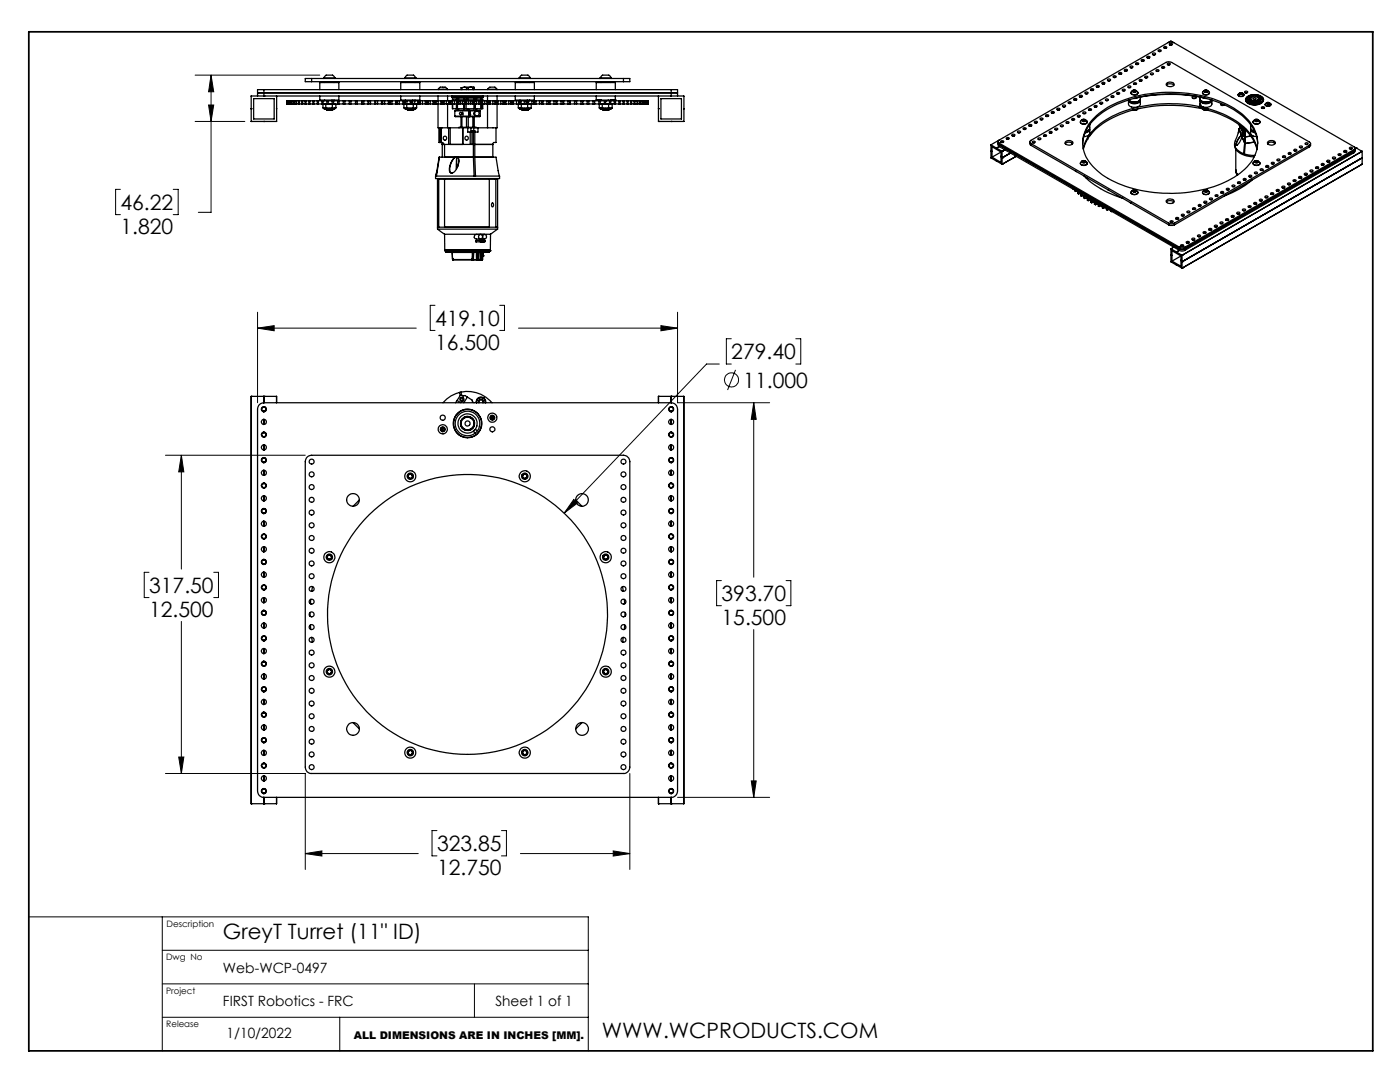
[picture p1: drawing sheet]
<svg xmlns="http://www.w3.org/2000/svg" width="279mm" height="216mm" viewBox="0 0 279 216" stroke-linecap="round" stroke-linejoin="round" font-family="sans-serif">
<defs><g id="words">
<g font-size="4.2">
<text x="24" y="41.9">46.22</text>
<text x="24" y="46.6">1.820</text>
<text x="86.8" y="65">419.10</text>
<text x="86.8" y="69.8">16.500</text>
<text x="145.9" y="71.7">279.40</text>
<text x="148.3" y="77.4">11.000</text>
<text x="29.8" y="118.3">317.50</text>
<text x="144" y="119.9">393.70</text>
<text x="29.8" y="123.1">12.500</text>
<text x="144" y="124.7">15.500</text>
<text x="87.2" y="169.8">323.85</text>
<text x="87.2" y="174.6">12.750</text>
<text x="44.5" y="187.3">GreyT Turret (11&quot; ID)</text>
<text x="120.1" y="207.1">WWW.WCPRODUCTS.COM</text>
</g>
<g font-size="2.8">
<text x="44.5" y="194.1">Web-WCP-0497</text>
<text x="44.5" y="200.7">FIRST Robotics - FRC</text>
<text x="98.9" y="200.7">Sheet 1 of 1</text>
<text x="45.2" y="207.1">1/10/2022</text>
</g>
<text font-size="2.1" x="70.6" y="207.2">ALL DIMENSIONS ARE IN INCHES [MM].</text>
<g font-size="1.8">
<text x="33.2" y="185">Description</text>
<text x="33.2" y="191.5">Dwg No</text>
<text x="33.2" y="198.4">Project</text>
<text x="33.2" y="204.9">Release</text>
</g>
</g></defs>
<g fill="none" stroke="#000" stroke-width=".2">
<path d="M38.9 15h24.9M42.1 15v27.4h-2.5M42.1 15l.6 3.3h-1.1zM24 37.8h-.9v5h.9M34.6 37.8h1v5h-1M38.9 24.2h10M41.6 21h1.1l-.6 3.2zM51.4 65.5l3.3-.5v1zM51.4 62.3v18.1M51.4 65.5h31.7M86.8 60.9h-.9v5h.9M99.7 60.9h1v5h-1"/>
<path d="M103.5 65.5h31.7M131.9 65l3.3 .5-3.3 .5zM135.2 62.3v18.1h18.4M143.5 72.6h-2.5l-28.4 29.8M145.9 67.6h-.9v5h.9M146.8 73.8l-1.6 4M158.8 67.6h1v5h-1M33 90.8h27.9M36.2 90.8l.5 3.4h-1zM36.2 90.8v22.8M114.5 99.7l.8 .7-2.7 2zM150.4 80.4l.5 3.3h-1z"/>
<path d="M150.4 80.4v34.8M29.7 114.2h-.9v5h.9M42.7 114.2h.9v5h-.9M144 115.9h-1v5h1M156.9 115.9h.9v5h-.9M36.2 124v30.3M150.4 125.6v33.5M33 154.3h27.9v19.2M35.7 151.1h1l-.5 3.2zM125.7 154.3v19.2M135.2 159.1h18.4M149.9 155.8h1l-.5 3.3z"/>
<path d="M60.9 170.3l3.3-.5v1zM60.9 170.3h22.6M87.2 165.7h-1v5.1h1M100.1 165.7h1v5.1h-1M103.9 170.3h21.8M122.4 169.8l3.3 .5-3.3 .5zM5.8 183h111.6v26.7M32.4 196.3h85M32.4 189.6h85M32.4 183v26.7M94.7 196.3v6.7M32.4 203h85"/>
<path d="M67.8 203v6.7"/>
<circle cx="146" cy="75.8" r="1.41"/>
</g>
<path d="M5.8 6.3h268.2v203.4h-268.2z" fill="none" stroke="#000" stroke-width=".35"/>
<path d="M150.4 80.4l.5 3.3h-1zM149.9 155.8h1l-.5 3.3zM131.9 65l3.3 .5-3.3 .5zM51.4 65.5l3.3-.5v1zM114.5 99.7l-1.9 2.7 2.7-2zM36.2 90.8l.5 3.4h-1zM35.7 151.1h1l-.5 3.2zM60.9 170.3l3.3-.5v1zM122.4 169.8l3.3 .5-3.3 .5zM42.1 15l.6 3.3h-1.1zM41.6 21h1.1l-.6 3.2z" fill="#000"/>
<g fill="none" stroke="#000" stroke-width=".25">
<path d="M50.6 19.7h4.1v4h-4.1zM51.4 18.5h83.8M52.7 19.2h.1M52.7 17.9h-1.3v1.3M52.7 17.9l-.1 1.3M52.7 17.9h81.2M55.2 19.2v5h-5.1M62.2 15.7h-1.3v.6h1.3M62.2 16.3h62.2M62.2 15.7v.6M62.2 15.7h62.2M63.8 17.9v-1.4h3.8v1.4"/>
<path d="M63.8 19.2v.8h3.8v-.8M64.6 15.6a1.27 1.27 0 0 1 1.6-.6l.4 .2 .3 .4M64.6 15.6h2.3M64.6 15.6v.1M64.8 16.3v.2M64.8 20v.1M66.7 16.3v.2M66.7 20v.1M66.9 15.6v.1M80 19.2v.8h3.8v-.8M80 17.9v-1.4h3.8v1.4M80.8 15.6a1.27 1.27 0 0 1 1.6-.6h.2l.4 .6"/>
<path d="M80.8 15.6h2.2M80.8 15.6v.1M80.9 16.3v.2M80.9 20v.1M82.8 16.3v.2M82.8 20v.1M83 15.6v.1M87.4 19.2v.9M87.5 17.8v-.1a1.29 1.29 0 0 1 1.8 .1M87.5 17.8h1.8M87.5 17.8v.1M89.3 17.8v.1"/>
<path d="M89.3 19.2v.9M90.2 19.4l6.1 .1M90.2 19.4h6.2M90.2 19.2h6.2M90.2 19.2v.2M90.2 19.2h.1M90.3 19.8v1.9M91 19.8h-.7v.3M91.3 19.8h1.3M91.3 19.8h-.2v1.9h.2M91.3 19.8v.3M91.5 19.5v.3"/>
<path d="M92.2 17.5h-.2v.4M92.2 17.5v.4M92.5 19.8v.3M92.6 19.8h.1M92.6 17.4l.5 .1M92.6 17.4h1.3M92.6 17.4l-.4 .1M92.7 19.8h.3M92.7 19.8v.3M93 19.8h1.6M93 19.8v.3M93.1 17.5h.4"/>
<path d="M93.1 17.5v.4M93.5 17.5v.4M93.9 17.4l-.4 .1M93.9 17.4l.5 .1M93.9 17.4h.7M94 17.4l.6 .1M94.4 17.5h.1M94.4 17.5v.4M94.5 17.5v.4M94.6 19.8h.3v.3M94.6 17.4v.1M94.6 17.5v.4"/>
<path d="M94.6 19.8v.3M94.6 17.4l-.1 .1M94.9 19.8h1.1M95.1 19.5v.3M96 19.8h.1v.3M96 19.8v.3M96.2 19.8h.1v.3M96.4 19.5h.1M96.4 19.2h.1M96.4 19.2v.2M97.3 19.2v.9M97.3 17.8l.1-.1a1.27 1.27 0 0 1 1.8 .1"/>
<path d="M97.3 17.8h1.9M97.3 17.8v.1M99.2 17.8v.1M99.2 19.2v6.3h-4.7M102.8 19.2v.8h3.8v-.8M102.8 17.9v-1.4h3.8v1.4M103.6 15.6h2.2M103.6 15.6v.1M103.8 16.3v.2M103.8 20v.1M105.3 15l.5 .6M105.4 15h-.4a1.14 1.14 0 0 0-1.4 .6"/>
<path d="M105.7 16.3v.2M105.7 20v.1M105.8 15.6v.1M119 20h.1M119 20h.9v.1M119 17.9v-1.4h3.8v1.4M119 20h3.8M119 19.2v.8M119.8 15.6a1.27 1.27 0 0 1 1.6-.6l.4 .2 .2 .4M119.8 15.6h2.2M119.8 15.6v.1M119.9 16.3v.2"/>
<path d="M121.8 16.3v.2M122 15.6v.1M122.8 20h.1M122.8 20h-1v.1M122.8 19.2v.8M124.4 15.7h1.3v.6h-1.3M124.4 15.7v.6M131.4 19.2v5M131.9 19.7h4.1v4h-4.1zM133.9 17.9h1.3v1.3M133.9 17.9v1.3M214.3 19.7l.6 .1a.27 .27 0 0 1-.3 .2 .27 .27 0 0 1-.3-.3z"/>
<path d="M215.5 19l.5 .1a.31 .31 0 0 1-.3 .3 .31 .31 0 0 1-.3-.3zM215.5 19.3h.4M216.5 18.5a.36 .36 0 0 1 .6 .1 .33 .33 0 0 1-.3 .1 .33 .33 0 0 1-.3-.2zM216.7 18.7h.3M217.7 17.7l.6 .1a.31 .31 0 0 1-.3 .3 .31 .31 0 0 1-.3-.3zM217.8 18.1h.3M218.8 17.2a.28 .28 0 0 1 .3-.2 .28 .28 0 0 1 .2 .4h-.3zM218.9 17.4h.3M219.9 16.5a.33 .33 0 0 1 .6 .2 .31 .31 0 0 1-.3 .1 .31 .31 0 0 1-.3-.3zM220.1 16.8h.2M220.6 19.9a.32 .32 0 0 1 .3-.2 .32 .32 0 0 1 .3 .3l-.3 .1zM221.1 15.8l.5 .1a.31 .31 0 0 1-.3 .2 .31 .31 0 0 1-.3-.2z"/>
<path d="M221.2 16.1h.3M221.8 19.2h.5a.27 .27 0 0 1-.3 .2 .27 .27 0 0 1-.2-.2zM221.9 19.4h.2M222.1 15.2a.33 .33 0 0 1 .4-.1 .33 .33 0 0 1 .2 .3 .36 .36 0 0 1-.6-.2zM222.3 15.5h.3M222.8 18.6a.28 .28 0 0 1 .4-.2 .28 .28 0 0 1 .2 .3l-.4 .1zM223 18.8h.3M223.3 14.6a.29 .29 0 0 1 .3-.2 .29 .29 0 0 1 .2 .4h-.5zM223.4 14.8h.3M224 17.9a.29 .29 0 0 1 .3-.1 .29 .29 0 0 1 .2 .3h-.5zM224.2 18.1h.2M224.5 13.9h.5a.31 .31 0 0 1-.3 .3 .31 .31 0 0 1-.3-.3z"/>
<path d="M224.5 14.1h.4M225.2 17.2l.5 .1a.28 .28 0 0 1-.3 .2 .28 .28 0 0 1-.3-.2zM225.2 17.5h.3M225.5 13.3a.27 .27 0 0 1 .4-.2 .27 .27 0 0 1 .1 .4h-.4zM225.7 13.5h.3M225.7 18.5a.74 .74 0 0 0 .7 .4 .74 .74 0 0 0 .7-.4M226 18.1h.1a.34 .34 0 0 1 .4-.2 .34 .34 0 0 1 .2 .4 .41 .41 0 0 1-.7-.2zM226.1 18.2l.1 .1M226.2 16.6a.31 .31 0 0 1 .4-.1 .31 .31 0 0 1 .2 .3 .33 .33 0 0 1-.6-.2zM226.3 18.1h.3M226.3 18.1l-.2 .1M226.3 18.3h-.1"/>
<path d="M226.3 18.3h.3M226.3 18.1v.2M226.3 18a.47 .47 0 0 0-.6 .4 .47 .47 0 0 0 .6 .5 .5 .5 0 0 0 .5-.1 .5 .5 0 0 0 .2-.5l-.5-.3M226.4 16.8h.3M226.6 18.1l.1 .1M226.6 18.1v.2M226.7 18.2l-.5 .1M226.7 18.2l-.1 .1M226.7 12.6h.5a.27 .27 0 0 1-.3 .3 .27 .27 0 0 1-.2-.3zM226.8 12.9h.3M227.3 19.4l-1 .2M227.4 15.9a.33 .33 0 0 1 .5 .2 .3 .3 0 0 1-.3 .1 .3 .3 0 0 1-.2-.3z"/>
<path d="M227.5 16.2h.3M227.5 19.9a.96 .96 0 0 1-1.3 .8 .95 .95 0 0 1-1-.7M227.6 19.3a.95 .95 0 0 1-1.3 1.1l-.8-.3-.2-.2M227.6 19.4a33.6 33.6 0 0 1 11.9 0M227.8 11.9l.6 .1a.31 .31 0 0 1-.3 .2 .31 .31 0 0 1-.3-.2zM227.9 12.2h.3M228.5 15.2l.6 .1a.31 .31 0 0 1-.3 .3 .31 .31 0 0 1-.3-.3zM228.6 15.5h.3M228.9 11.3a.36 .36 0 0 1 .6 .2 .33 .33 0 0 1-.4 .1 .33 .33 0 0 1-.2-.3zM229 11.6h.3M229.6 14.7a.28 .28 0 0 1 .3-.2 .28 .28 0 0 1 .2 .4h-.2zM229.8 14.9h.2"/>
<path d="M230.1 10.6l.5 .1a.31 .31 0 0 1-.3 .2 .31 .31 0 0 1-.3-.2zM230.2 10.9h.3M230.7 14a.27 .27 0 0 1 .4-.1 .27 .27 0 0 1 .1 .3h-.4zM230.9 14.3h.2M231.2 10l.5 .1a.31 .31 0 0 1-.3 .2 .31 .31 0 0 1-.3-.2zM231.3 10.3h.3M231.8 13.4a.31 .31 0 0 1 .4-.2 .31 .31 0 0 1 .2 .3 .33 .33 0 0 1-.6-.1zM232 13.6h.3M232.3 9.4a.27 .27 0 0 1 .3-.1 .27 .27 0 0 1 .2 .3h-.5zM232.4 9.6h.3M232.8 17a1.11 1.11 0 0 1 1.5 0M233 12.7a.33 .33 0 0 1 .5 .1 .3 .3 0 0 1-.3 .2 .3 .3 0 0 1-.2-.3z"/>
<path d="M233 16.5a.94 .94 0 0 1 1.3 .4 .93 .93 0 0 1-1.6-.1zM233.1 12.9h.3M233.2 8.4l.5-.2 .5 .3M233.4 8.7h.6a.31 .31 0 0 1-.3 .3 .31 .31 0 0 1-.3-.3zM233.5 9h.3M237.9 19.3a.36 .36 0 0 1 .5-.1 .36 .36 0 0 1 .2 .4 .4 .4 0 0 1-.4 .1 .4 .4 0 0 1-.3-.4zM238 19.6h.6M239.5 19.3a1.07 1.07 0 0 0 1.6 1l.7-.4M239.5 19.9a1.13 1.13 0 0 0 1.7 .7l.5-.2 .2-.4M239.8 19.4l.9 .2M240 18.5a.74 .74 0 0 0 .7 .4 .74 .74 0 0 0 .7-.4M240.4 18.1a.34 .34 0 0 1 .4-.2 .34 .34 0 0 1 .2 .4 .41 .41 0 0 1-.7-.2z"/>
<path d="M240.4 18.2l.1 .1M240.6 18.1h.2M240.6 18.1l-.2 .1M240.6 18.3h.2M240.6 18.1v.2M240.6 18.3h-.1M240.6 18a.45 .45 0 0 0-.5 .3 .45 .45 0 0 0 .1 .5 .76 .76 0 0 0 1.2-.3l-.6-.5M240.8 18.1l.1 .1M240.8 18.1v.2l.1-.1M240.9 18.2l-.4 .1M247.1 18.9a.65 .65 0 0 0 .6 .4 .65 .65 0 0 0 .5-.4M247.1 18.8a.58 .58 0 0 1 .6-.3 .58 .58 0 0 1 .5 .5 .64 .64 0 0 1-1.1-.2z"/>
<path d="M247.4 18.6a.26 .26 0 0 1 .4-.1 .26 .26 0 0 1 .1 .3 .26 .26 0 0 1-.3 .1 .26 .26 0 0 1-.2-.3zM247.5 18.7l.4 .1M247.5 18.7v.1M247.5 18.6v.1M247.5 18.6v.2l.2-.1M247.7 18.6h-.2M247.7 18.6h.2M247.7 18.7l.1 .1M247.7 18.6v.1M247.9 18.6v.2M248.4 18.3a.36 .36 0 0 1 .6 .1 .33 .33 0 0 1-.4 .1 .33 .33 0 0 1-.2-.2zM248.5 18.5h.3"/>
<path d="M248.6 19.7v.2M248.8 19.5a2.32 2.32 0 0 1 3.3 .3 1.02 1.02 0 0 1-1.1 1 1.8 1.8 0 0 1-2.4-.9zM248.8 19.4a2.44 2.44 0 0 1 3.3 .2 1.03 1.03 0 0 1-1.2 1.3 1.85 1.85 0 0 1-2.3-1zM248.8 19.9a1.7 1.7 0 0 1 2.4-.7l.5 .3 .2 .4M249.1 19.4a1.91 1.91 0 0 1 2.8 .5 1.86 1.86 0 0 1-2.8 .5l-.3-.4zM249.2 19.9a1.37 1.37 0 0 0 2.4 0M249.2 19.9h.1M249.5 19.8a.89 .89 0 0 0 .6 .7 .89 .89 0 0 0 1-.3l.1-.2v-.2M249.5 19.9l.2 .3M249.6 19.8l.6 .3M249.6 19.8l.1 .2M249.6 19.8l-.1-.2v.4"/>
<path d="M249.6 19.6v.1M250 19.3a.63 .63 0 0 0-.7 .3 .63 .63 0 0 0 .2 .8 1.52 1.52 0 0 0 2.1-.4l-.2-.5-.7-.2M250 19.6a.32 .32 0 0 1 .4-.1 .32 .32 0 0 1 .2 .3h-.4zM250.9 19.3l.2 .2M251.1 19.5a.91 .91 0 0 0-1.5 .2v.1M251.1 19.5v.3l-.2 .2M251.1 19.9l-.2 .1M251.1 19.5l.1 .3M251.1 19.9v.2M251.2 19.8l-.1 .1M251.2 19.9h.1M251.2 19.8v.2"/>
<path d="M251.6 19.9h.1M252.1 19.6l.1 .3M50.1 21.7h.1M50.1 24.2h.1M50.1 24.2v-5h86.4v5h-5.1M52.7 24.2h.1M55.2 21.7h.1M57.3 20.1h.1v.6zM57.5 20.1h-.1v.6h.1M57.6 20.1h.1M57.6 20.7h.1M57.6 20.1v.6"/>
<path d="M57.6 20.7h.2M57.6 20.1h.2M57.9 20.1v.6M57.9 20.7h.2M57.9 20.1h.2M58.3 20.1h-.1v.6h.1M58.3 20.7h.2M58.3 20.1h.2M58.3 20.1v.6M58.7 20.1h-.1v.6h.1M58.7 20.7h.3M58.7 20.1h.3"/>
<path d="M58.7 20.1v.6M59.2 20.1h-.1v.6h.1M59.2 20.7h.3M59.2 20.1h.3M59.2 20.1v.6M59.8 20.1h-.2v.6h.2M59.8 20.7h.3M59.8 20.1h.4M59.8 20.1v.6M60.4 20.1h-.2v.6h.2M60.4 20.7h.4M60.4 20.1h.4"/>
<path d="M60.4 20.1v.6M61.1 20.1h-.2v.6h.2M61.1 20.7h.5M61.1 20.1h.5M61.1 20.1v.6M61.6 20.7h.2M61.6 20.1h.2M61.6 20.1v.6M61.8 20.7h.6M61.8 20.1h.6M61.8 20.1v.6M62.7 20.7h.6"/>
<path d="M62.7 20.1h.6M62.7 20.1h-.3v.6h.3M62.7 20.1v.6M63.5 20.7h.7M63.5 20.1h.7M63.5 20.1h-.2v.6h.2M63.5 20.1v.6M64.5 20.7h.7M64.5 20.1h.7M64.5 20.1h-.3v.6h.3M64.5 21.6h.1M64.5 20.1v.6"/>
<path d="M64.6 21.6l.2 .2h1.9l.2-.2M64.6 21.6h.1M64.6 20.7l-.1 .1M64.7 21.6h1M65 20.8l.7-.1 .6 .1M65 20.8l-.3-.1-.2 .1v.7l.2 .1M65 21.5l-.3 .1M65 21.5l.7 .1M65 20.8v.7M65.1 20.7h.1M65.2 21.8h.1M65.2 21.9l.7 .1"/>
<path d="M65.2 20.8h.1M65.2 20.7h.3M65.2 20.1h.3M65.2 20.1v.6M65.3 21.9h-.1M65.5 20.7h.8M65.5 20.1h.8M65.5 20.1v.6M65.7 21.6h1M65.7 21.8h-.4M65.9 22h.1M65.9 22h.3"/>
<path d="M66 21.8l-.7 .1M66.2 22h-.3M66.2 22h.1M66.2 22l.1-.1-.4 .1M66.3 21.8h.1M66.3 20.7h.1M66.3 21.5l-.6 .1M66.3 20.8v.7M66.3 21.5l.4 .1M66.4 21.8l-1.2 .1M66.4 21.8v.1M66.5 20.7h.2"/>
<path d="M66.6 20.1h-.3v.6h.3M66.6 20.7h.8M66.6 20.1h.8M66.6 20.1v.6M66.7 21.6h.2M66.7 20.7l-.4 .1M66.7 20.7l.3 .1M66.9 20.7l.1 .1M67 21.5l-.3 .1M67 21.5l-.1 .1M67 20.8v.7M67.4 20.7h.3"/>
<path d="M67.4 20.1h.3M67.4 20.1v.6M67.7 20.7h.8M67.7 20.1h.8M67.7 20.1v.6M68.5 20.7h.3M68.5 20.1h.3M68.5 20.1v.6M68.8 20.7h.9M68.8 20.1h.9M68.8 20.1v.6M69.7 20.7h.3"/>
<path d="M69.7 20.1h.3M69.7 20.1v.6M70 20.7h.9M70 20.1h.9M70 20.1v.6M70.9 20.1h.1M70.9 20.7h.1M70.9 20.1v.6M71 20.7h.3M71 20.1h.3M71 20.1v.6M71.3 20.7h.9"/>
<path d="M71.3 20.1h.9M71.3 20.1v.6M72.2 20.7h.1M72.2 20.1h.1M72.2 20.1v.6M72.2 20.7h.4M72.2 20.1h.4M72.6 20.7h.8M72.6 20.1h.8M72.6 20.1v.6M73.4 20.7h.2M73.4 20.1h.2"/>
<path d="M73.4 20.1v.6M73.6 20.7h.3M73.6 20.1h.3M73.6 20.1v.6M73.9 20.7h.9M73.9 20.1h.9M73.9 20.1v.6M74.8 20.7h.2M74.8 20.1h.2M74.8 20.1v.6M75 20.7h.4M75 20.1h.4"/>
<path d="M75 20.1v.6M75.4 20.7h.7M75.4 20.1h.7M75.4 20.1v.6M76.1 20.7h.3M76.1 20.1h.3M76.1 20.1v.6M76.4 20.7h.4M76.4 20.1h.4M76.4 20.1v.6M76.8 20.7h.7M76.8 20.1h.7"/>
<path d="M76.8 20.1v.6M77.5 20.7h.3M77.5 20.1h.3M77.5 20.1v.6M77.8 20.7h.1M77.8 20.1h.1M77.8 20.1v.6M77.8 20.7h.4M77.8 20.1h.4M78.2 20.7h.8M78.2 20.1h.8M78.2 20.1v.6"/>
<path d="M79 20.7h.2M79 20.1h.2M79 20.1v.6M79.2 20.7h.1M79.2 20.1h.1M79.2 20.1v.6M79.3 20.7h.4M79.3 20.1h.4M79.3 20.1v.6M79.7 20.7h.7M79.7 20.1h.7M79.7 20.1v.6"/>
<path d="M80.4 20.7h.2M80.4 20.1h.2M80.4 20.1v.6M80.6 20.7h.1M80.6 20.1h.1M80.6 21.6h.2M80.6 20.1v.6M80.7 20.7h.1l-.2 .1M80.7 20.1h.1M80.7 20.1v.6M80.8 21.6l.2 .2h1.8l.2-.2M80.8 21.6h.1"/>
<path d="M80.8 20.1v.6M80.8 20.7h.4M80.8 20.1h.4M80.9 20.7h.1M80.9 21.6h.9M80.9 20.7l.3 .1M80.9 20.7h.3M80.9 20.7l-.3 .1v.7l.3 .1M81.2 21.5l-.3 .1M81.2 21.5l.6 .1M81.2 20.8v.7M81.2 20.7h.7"/>
<path d="M81.2 20.1h.7M81.2 20.1v.6M81.2 20.7h.1M81.3 21.8h.1M81.4 20.8h.1M81.4 21.9h-.1M81.8 20.7l-.6 .1M81.8 21.6h1M81.8 20.7h.3M81.8 20.7l.7 .1M81.8 21.8h-.4M81.9 20.7h.2"/>
<path d="M81.9 20.1h.2M81.9 20.1v.6M82 22h.1M82.1 22h.2M82.1 20.7h.1M82.1 20.1h.1M82.1 20.7h.2M82.1 20.1v.6M82.2 20.1v.6h.1M82.2 20.1h.1M82.2 21.8l-.8 .1M82.3 20.1v.6"/>
<path d="M82.3 22h.1M82.3 20.5h.1M82.3 20.7h.1M82.3 22l.1-.1-.4 .1M82.3 22h-.2M82.3 20.7h.5M82.3 20.1h.5M82.4 22h.1M82.4 20.7h.4M82.4 21.8h.1M82.5 21.9h-1.2l.7 .1M82.5 21.9h.1"/>
<path d="M82.5 21.5l-.7 .1M82.5 20.8v.7M82.5 21.5l.3 .1M82.5 21.8v.1M82.8 20.7h.6M82.8 20.1h.6M82.8 20.1v.6M82.8 21.6h.2M82.8 20.7l-.3 .1M82.8 20.7l.3 .1M83 20.7l.1 .1M83.1 21.5l-.3 .1"/>
<path d="M83.1 21.5l-.1 .1M83.1 20.8v.7M83.4 20.7h.2M83.4 20.1h.2M83.4 20.1v.6M83.6 20.7h.2M83.6 20.1h.2M83.6 20.7h.1M83.6 20.1h.1M83.6 20.1v.6M83.8 20.7h.1M83.8 20.1h.1"/>
<path d="M83.8 20.1v.6M83.9 20.7h.4M83.9 20.1h.4M83.9 20.1v.6M84.3 20.7h.6M84.3 20.1h.6M84.3 20.1v.6M84.9 20.7h.3M84.9 20.1h.3M84.9 20.1v.6M85.2 20.7h.1M85.2 20.1h.1"/>
<path d="M85.2 20.1v.6M85.3 20.7h.2M85.3 20.1h.2M85.3 20.1v.6M85.5 20.7h.4M85.5 20.1h.4M85.5 20.1v.6M85.9 20.7h.5M85.9 20.1h.5M85.9 20.1v.6M86.4 20.7h.3M86.4 20.1h.3"/>
<path d="M86.4 20.1v.6M86.7 20.7h.2M86.7 20.1h.2M86.7 20.7h.1M86.7 20.1h.1M86.7 20.1v.6M86.9 20.7h.2M86.9 20.1h.2M86.9 20.1v.6M87 35.1l.6-3.7h11.4l.7 3.8M87 35.1h-.1v.5h12.8v-.5h-4.8M87 35.1h.1"/>
<path d="M87.1 20.7h.4M87.1 20.1h.4M87.1 20.1v.6M87.1 35.1h7.5M87.2 34l-.3 1.2M87.3 35.7v10l.7 .5a1.57 1.57 0 0 0 1.6 .5h8.3l1.4-1M87.3 35.7h.3M87.4 20.7v4.8h6.6M87.4 35.6l-.1 .1M87.5 20.7h.5M87.5 20.1h.5M87.5 20.1v.6"/>
<path d="M87.6 35.7v9.6h-.3h12h-.3v-9.6M87.6 35.7h1.1M87.6 25.5l.1 2.9M87.6 35.6v.1M87.7 28.4h.6l.3 .4M87.7 31.4l-.6 3.7M87.7 25.5v2.9M88 20.7h.2M88 20.1h.2M88 20.1v.6M88 25.5v2.9M88.1 28.4l.2 .4"/>
<path d="M88.1 25.5v2.9M88.2 20.7h.2M88.2 20.1h.2M88.2 20.7h.1M88.2 20.1h.1M88.2 20.1v.6M88.3 28.8h10.1M88.3 28.8v2.6M88.4 20.7h.3M88.4 20.1h.3M88.4 20.1v.6M88.7 20.7h.4"/>
<path d="M88.7 20.1h.4M88.7 20.1v.6M88.7 35.7h8.9M88.7 35.7v9.6h8.9v-9.6M88.7 28.8v2.6M88.8 35.6l-.1 .1M89.1 20.7h.4M89.1 20.1h.4M89.1 20.1v.6M89.3 20.7v4.8M89.5 20.7h.3M89.5 20.1h.3"/>
<path d="M89.5 20.1v.6M89.5 25.5v3.3M89.8 20.7h.2M89.8 20.1h.2M89.8 20.7h.1M89.8 20.1h.1M89.8 20.1v.6M89.9 25.5v3.3M90 20.7h.7M90 20.1h.7M90 20.1v.6M90.1 34.5h-.2a2.27 2.27 0 0 1 .5-2.8l.4-.3a3.2 3.2 0 0 0-.9 3l.2 .2"/>
<path d="M90.1 34.5h.1M90.3 20.7v1h.7M90.7 20.7h.6M90.7 20.1h.6M90.7 20.1v.6M90.8 23.2h2.8M90.8 22.1h2.8M90.8 22.1v1.1M91.1 31.4v2.3M91.3 21.7h1.3M91.3 31.4a2.02 2.02 0 0 1 0 1.9M91.3 20.7v1"/>
<path d="M91.3 20.7h.1M91.3 20.1v.6M91.3 20.1h.1M91.4 31.4a2.52 2.52 0 0 1-1.3 3.1M91.4 20.7h.2M91.4 20.1h.2M91.5 21.7v.3M91.6 20.7h.3M91.6 20.1h.3M91.6 20.1v.6M91.6 25.5v-.1h3.4v.1M91.9 20.7h.4"/>
<path d="M91.9 20.1h.4M91.9 20.1v.6M92 23.3v2.1M92.2 23.3v2.1M92.2 22.5v.3M92.3 22.6v.2M92.3 22.5v.1M92.3 22.6h.1M92.3 20.7h.4M92.3 20.1h.4M92.3 20.1v.6M92.3 25.5v3.3"/>
<path d="M92.4 22.4v.5M92.4 25.5v3.3M92.5 20.7v1M92.6 21.7h.1M92.7 20.7h.2M92.7 20.1h.2M92.7 20.1v.6M92.7 21.7h.3M92.7 20.7v1M92.9 20.7h.2M92.9 20.1h.2M92.9 20.7h.1"/>
<path d="M92.9 20.1h.1M92.9 20.1v.6M93 21.7h1.6M93 20.7v1M93.1 23.3v2.1M93.1 20.7h.4M93.1 20.1h.4M93.1 20.1v.6M93.3 25.5v.9h1.2M93.5 23.3v2.1M93.5 20.7h.4M93.5 20.1h.4"/>
<path d="M93.5 20.1v.6M93.6 22.9h.1M93.6 22.6v.3M93.6 22.5v.4M93.6 22v1.3h-2.7l-.1-.1M93.6 22h-2.7l-.1 .1M93.6 22h.2M93.6 22.4l.1 .5M93.6 22v.4M93.6 22.9v.4h.2M93.7 22.9h.1M93.7 22.5v.3"/>
<path d="M93.7 22.9v.1M93.7 22.4v-.1v.7M93.7 22.4h.1M93.8 22h1.9l.1 .1M93.8 22v.1M93.8 23.2h2M93.8 22.1h2M93.8 23.2v.1M93.8 22.1v1.1M93.8 26.4v2.4M93.9 20.7h.4M93.9 20.1h.4"/>
<path d="M93.9 20.1v.6M94 25.5h.5M94 25.5v.9M94.2 26.1h.5l.2 .1h-.9zM94.2 26.4v2.4M94.3 20.7h.2M94.3 20.1h.2M94.3 20.1v.6M94.4 23.3v2.1M94.5 31.4h.3M94.5 26.4h.3M94.5 20.7h.2"/>
<path d="M94.5 20.1h.2M94.5 20.7h.1M94.5 20.1h.1M94.5 31.4l.1 3.7M94.5 20.1v.6M94.5 26.4v5M94.5 23.3v2.1M94.5 25.5v.6M94.6 20.7v1M94.6 23.3v2.1M94.6 35.1h.3M94.7 22.4l.5-.2a.45 .45 0 0 1 .4 .5 .45 .45 0 0 1-.6 .4l-.5-.3z"/>
<path d="M94.7 22.9v-.5v.5M94.7 20.7h.4M94.7 20.1h.4M94.7 20.1v.6M94.8 31.4l.1 3.7M94.8 26.4v5M94.9 20.7v1h-.3M94.9 26.2v.2M94.9 21.7h1.1M95.1 20.7h.4M95.1 20.1h.4M95.1 20.1v.6"/>
<path d="M95.1 21.7v.3M95.4 25.5v.9h-.6M95.5 20.7h.3M95.5 20.1h.3M95.5 20.1v.6M95.8 20.7h.2M95.8 20.1h.2M95.8 20.1v.6M95.8 23.2l-.1 .1h-1.9M95.8 22.1v1.1M96 20.7v1M96 20.7h.1"/>
<path d="M96 20.1v.6M96 20.1h.1M96.1 20.7h.2M96.1 20.1h.2M96.1 20.7v1h-.1M96.3 20.7h.4M96.3 20.1h.4M96.3 20.1v.6M96.3 20.7v1h-.1M96.7 20.7h.5M96.7 20.1h.5M96.7 20.1v.6"/>
<path d="M97.2 20.7h.2M97.2 20.1h.2M97.2 20.1v.6M97.3 20.7v4.8M97.4 20.7h.2M97.4 20.1h.2M97.4 20.1v.6M97.5 35.6l.1 .1M97.6 20.7h.3M97.6 20.1h.3M97.6 20.7h.1M97.6 20.1h.1"/>
<path d="M97.6 20.1v.6M97.6 35.7h1.4M97.9 20.7h.5M97.9 20.1h.5M97.9 20.1v.6M98.4 20.7h.3M98.4 20.1h.3M98.4 20.1v.6M98.4 28.8v2.6M98.7 20.7h.3M98.7 20.1h.3M98.7 20.1v.6"/>
<path d="M98.8 35.6l.2 .1M99 35.7h.3M99 20.7h.2M99 20.1h.2M99 20.1v.6M99 25.5v2.9h-.5l-.1 .4M99.2 20.7h.2M99.2 20.1h.2M99.2 20.7h.1M99.2 20.1h.1M99.2 35.6l.1 .1M99.3 35.7v10"/>
<path d="M99.4 20.7h.5M99.4 20.1h.5M99.4 20.1v.6M99.9 20.7h.5M99.9 20.1h.5M99.9 20.1v.6M100.4 20.7h.1M100.4 20.1h.1M100.4 20.1v.6M100.5 20.7h.2M100.5 20.1h.2M100.5 20.1v.6"/>
<path d="M100.7 20.7h.1M100.7 20.1h.1M100.7 20.1v.6M100.7 20.7h.3M100.7 20.1h.3M101 20.7h.5M101 20.1h.5M101 20.1v.6M101.5 20.7h.4M101.5 20.1h.4M101.5 20.1v.6M101.9 20.7h.1"/>
<path d="M101.9 20.1h.1M101.9 20.1v.6M102 20.7h.2M102 20.1h.2M102 20.1v.6M102.2 20.7h.1M102.2 20.1h.1M102.2 20.1v.6M102.2 20.7h.3M102.2 20.1h.3M102.5 20.7h.6M102.5 20.1h.6"/>
<path d="M102.5 20.1v.6M103.1 20.7h.4M103.1 20.1h.4M103.1 20.1v.6M103.5 21.6h.1M103.5 20.1h.1M103.5 20.7h.1M103.5 20.1v.6M103.5 20.7h.2M103.5 20.1h.2M103.6 21.6l.2 .2h1.9l.1-.2M103.6 21.6h.2"/>
<path d="M103.7 20.7l-.2 .1M103.7 20.7h.3M103.7 20.1h.3M103.7 20.7h.1M103.7 20.1h.1M103.7 20.1v.6M103.8 21.6h.9M103.8 20.7l.2 .1M103.8 20.7h.2M103.8 20.7l-.4 .1v.7l.4 .1M104 20.7h.6M104 20.1h.6"/>
<path d="M104 20.1v.6M104 21.5l-.2 .1M104 21.5l.7 .1M104 20.8v.7M104.1 20.7h.1M104.1 21.8h.1M104.2 20.8h.1M104.3 21.9h-.1M104.6 20.1h.4v.6h-.4M104.6 20.1v.6M104.7 20.7l-.7 .1M104.7 21.6h1"/>
<path d="M104.7 20.7h.3M104.7 20.7l.6 .1M104.7 21.8h-.4M104.9 22h.1M104.9 22h.3M105 21.8l-.7 .1M105.1 20.7h.1M105.2 22l.1-.1-.4 .1M105.2 22h.1M105.2 20.1h-.1v.6M105.2 22h-.3M105.2 20.7h.1"/>
<path d="M105.2 20.1h.1M105.2 20.1v.6M105.2 20.7h.2M105.2 20.7h.3M105.2 20.1h.3M105.3 21.8h.1M105.3 21.9h-1.1l.7 .1M105.3 21.9h.1M105.3 21.5l-.6 .1M105.3 20.8l.4-.1 .3 .1M105.3 20.8v.7M105.3 21.5l.4 .1"/>
<path d="M105.3 21.8v.1M105.4 21.8v.1M105.5 20.7h.7M105.5 20.1h.7M105.5 20.1v.6M105.7 21.6h.1M105.8 20.7l.2 .1M106 21.5l-.3 .1M106 21.5l-.2 .1M106 20.8v.7M106.2 20.7h.3M106.2 20.1h.3"/>
<path d="M106.2 20.1v.6M106.5 20.1v.6M106.5 20.7h.1M106.5 20.1h.1M106.6 20.7h.1M106.6 20.1h.1M106.6 20.1v.6M106.7 20.1h.3M106.7 20.7h.3M106.7 20.1v.6M107 20.1h.7M107 20.7h.7"/>
<path d="M107 20.1v.6M107.7 20.1h.4M107.7 20.7h.4M107.7 20.1v.6M108.1 20.1h.1M108.1 20.7h.1M108.1 20.1v.6M108.1 20.1h.3M108.1 20.7h.3M108.4 20.1h.7M108.4 20.7h.7M108.4 20.1v.6"/>
<path d="M109.1 20.1h.4M109.1 20.7h.4M109.1 20.1v.6M109.5 20.1h.3M109.5 20.7h.3M109.5 20.1h.1M109.5 20.7h.1M109.5 20.1v.6M109.8 20.1h.8M109.8 20.7h.8M109.8 20.1v.6M110.6 20.1h.3"/>
<path d="M110.6 20.7h.3M110.6 20.1v.6M110.9 20.1h.3M110.9 20.7h.3M110.9 20.1v.6M111.2 20.1h.8M111.2 20.7h.8M111.2 20.1v.6M112 20.1h.3M112 20.7h.3M112 20.1v.6M112.3 20.1h.2"/>
<path d="M112.3 20.7h.2M112.3 20.1v.6M112.5 20.1h.8M112.5 20.7h.8M112.5 20.1v.6M113.3 20.1h.4M113.3 20.7h.4M113.3 20.1v.6M113.7 20.1h.1M113.7 20.7h.1M113.7 20.1v.6M113.8 20.1h.9"/>
<path d="M113.8 20.7h.9M113.8 20.1v.6M114.7 20.1h.3M114.7 20.7h.3M114.7 20.1v.6M115 20.1h.1M115 20.7h.1M115 20.1v.6M115.1 20.1h.9M115.1 20.7h.9M115.1 20.1v.6M116 20.1h.3"/>
<path d="M116 20.7h.3M116 20.1v.6M116.3 20.1h.9M116.3 20.7h.9M116.3 20.1h.1M116.3 20.7h.1M116.3 20.1v.6M117.2 20.1h.3M117.2 20.7h.3M117.2 20.1v.6M117.5 20.1h.9M117.5 20.7h.9"/>
<path d="M117.5 20.1v.6M118.4 20.1h.3M118.4 20.7h.3M118.4 20.1v.6M118.7 20.1h.8M118.7 20.7h.8M118.7 20.1v.6M119.5 20.1h.3M119.5 20.7h.3M119.5 20.1v.6M119.6 21.6h.2M119.8 21.6v.2h.5"/>
<path d="M119.8 21.6v.2h2.1l.1-.2M119.8 21.6h.1M119.8 20.7l-.2 .1M119.8 20.1h.8M119.8 20.7h.8M119.8 20.1v.6M119.9 21.6h.9M120.2 20.8h-.6v.7l.3 .1M120.2 21.5l-.3 .1M120.2 21.5l.6 .1M120.2 20.8v.7M120.3 20.7h.1"/>
<path d="M120.3 21.8h.1M120.3 20.8h.1M120.4 21.9h-.1M120.6 20.1h.3v.6M120.6 20.7h.3M120.6 20.1v.6M120.8 20.7l-.6 .1M120.8 21.6h1M120.8 20.7l.7 .1M120.9 21.8h-.5M120.9 20.1h.7M120.9 20.7h.7"/>
<path d="M121 22h.1M121.1 22h.2M121.1 20.1h-.2M121.2 21.8l-.8 .1M121.3 20.7h-.2M121.4 22l.1-.1-.5 .1M121.4 22h.1M121.4 22h-.3M121.4 20.7h.1M121.4 21.8l.1 .1M121.5 21.9h-1.2l.7 .1M121.5 21.9h.1"/>
<path d="M121.5 21.5l-.7 .1M121.5 20.8h.7M121.5 20.8v.7M121.5 21.5l.3 .1M121.5 21.8v.1M121.6 20.1h.3v.6h-.3M121.6 20.1v.6M121.8 21.6h.2M121.9 20.1h.7M121.9 20.7h.7M122 21.6l-.2 .2h-.4M122 20.7l.2 .1"/>
<path d="M122.2 21.5l-.4 .1M122.2 21.5l-.2 .1M122.2 20.8v.7M122.6 20.1h.2v.6h-.2M122.6 20.1v.6M122.9 20.1h.6M122.9 20.7h.6M123.5 20.1h.3v.6h-.3M123.5 20.1v.6M123.8 20.1h.6M123.8 20.7h.6M124.4 20.1h.2v.6h-.2"/>
<path d="M124.4 20.1v.6M124.6 20.7h.6M124.6 20.1h.6M125.2 20.1h.1v.6h-.1M125.2 20.1v.6M125.4 20.7h.5M125.4 20.1h.5M125.9 20.1h.1v.6h-.1M125.9 20.1v.6M126.1 20.7h.4M126.1 20.1h.4M126.5 20.1h.2v.6h-.2"/>
<path d="M126.5 20.1v.6M126.8 20.7h.3M126.8 20.1h.3M127.1 20.1h.2v.6h-.2M127.1 20.1v.6M127.4 20.7h.3M127.4 20.1h.3M127.7 20.1h.1M127.7 20.7h.1M127.7 20.1v.6M127.8 20.1v.6M127.8 20.7h.3"/>
<path d="M127.8 20.1h.3M128.1 20.1h.1v.6h-.1M128.1 20.1v.6M128.3 20.7h.2M128.3 20.1h.2M128.5 20.1v.6M128.7 20.7h.1M128.7 20.1h.1M128.8 20.1h.1M128.8 20.7h.1M128.8 20.1v.6M128.9 20.1v.6"/>
<path d="M128.9 20.1h.2v.6h-.2M129.1 20.1v.6M129.2 20.1v.6M129.3 20.1v.6M131.4 24.2h.1M131.4 21.7h.1M133.9 24.2h.1M136.5 21.7h.1M197.8 31.5h.1M197.8 30.2h.1M197.8 31.5l2.2 1.3M197.8 28.9v2.6"/>
<path d="M197.8 28.9l1.1 .7M198.9 29.6h.1M198.9 32.1h.1M198.9 29.6l1.1 .6M199.2 28.6l.2 .3 36.4 20.9 .6-.1 33.8-19.5 .2-.3M199.2 28.3v.7l.2 .2M199.4 28l-1.6 .9M199.4 28.6a.34 .34 0 0 1-.2-.3 .34 .34 0 0 1 .2-.4l33.8-19.5h.6l36.4 20.8M199.4 29.2l-.5 .4M199.4 28.6v.6M199.4 29.2l36 20.8M199.4 28.6l36 20.7"/>
<path d="M199.8 31.2v.1M199.8 28.1l.5 .1a.31 .31 0 0 1-.3 .2 .31 .31 0 0 1-.3-.2zM199.8 30.3l-1.8-1v2.1M199.8 30.3v2.1l-1.8-1M199.8 30.3l-1.8 1.1M199.8 28.4h.4M200 30.2h.1M200 31.5h.1M200 32.8h.1M200 30.2v2.6M200.6 29.9l-.6 .3M200.9 27.5a.25 .25 0 0 1 .3-.1 .25 .25 0 0 1 .1 .3 .25 .25 0 0 1-.3 .1 .25 .25 0 0 1-.1-.3z"/>
<path d="M201 27.8h.3M201.7 30.5l-1.7 1M201.9 26.9a.29 .29 0 0 1 .4-.2 .29 .29 0 0 1 .2 .4h-.5zM202.1 27.1h.3M202.8 31.2l-2.8 1.6M203.1 26.2h.6a.31 .31 0 0 1-.3 .3 .31 .31 0 0 1-.3-.3zM203.2 26.5h.3M204.3 25.5l.5 .1a.31 .31 0 0 1-.3 .3 .31 .31 0 0 1-.3-.3zM204.3 25.8h.3M205.3 24.9a.29 .29 0 0 1 .4-.1 .29 .29 0 0 1 .1 .4h-.4zM205.5 25.2h.3M205.5 28.3v.5l.2 .2"/>
<path d="M205.7 28.6a.34 .34 0 0 1-.2-.3 .34 .34 0 0 1 .2-.3l27-15.5 .6-.2 .5 .2 27.5 15.8a.35 .35 0 0 1 .2 .4 .35 .35 0 0 1-.2 .3M205.7 28.6l27.6 15.9M205.7 28.6v.4M205.7 29l27.6 15.9M206 28.3a.27 .27 0 0 1 .4-.2 .27 .27 0 0 1 .1 .4h-.4zM206.2 28.5h.2M206.4 24.3a.28 .28 0 0 1 .4-.1 .28 .28 0 0 1 .2 .3l-.4 .1zM206.6 24.5h.3M207.2 27.6a.27 .27 0 0 1 .3-.1 .27 .27 0 0 1 .1 .3h-.4zM207.3 27.8h.3M207.6 23.6a.33 .33 0 0 1 .5 .2 .3 .3 0 0 1-.3 .1 .3 .3 0 0 1-.2-.3zM207.7 23.9h.3"/>
<path d="M208.4 26.9l.4 .1a.28 .28 0 0 1-.2 .2 .28 .28 0 0 1-.3-.2zM208.4 27.2h.3M208.7 22.9l.6 .1a.31 .31 0 0 1-.3 .2 .31 .31 0 0 1-.3-.2zM208.8 23.2h.3M209.4 26.3h.6a.27 .27 0 0 1-.3 .3 .27 .27 0 0 1-.3-.3zM209.5 26.6h.3M209.8 22.4a.33 .33 0 0 1 .3-.2 .33 .33 0 0 1 .3 .3 .36 .36 0 0 1-.6-.1zM209.9 22.6h.4M210.5 25.7a.28 .28 0 0 1 .3-.2 .28 .28 0 0 1 .2 .4h-.3zM210.7 25.9h.2M210.9 21.7a.29 .29 0 0 1 .4-.1 .29 .29 0 0 1 .2 .3h-.5zM211.1 21.9h.3"/>
<path d="M211.6 25a.29 .29 0 0 1 .4-.1 .29 .29 0 0 1 .2 .3h-.5zM211.8 25.3h.3M212.1 21l.6 .1a.31 .31 0 0 1-.3 .2 .31 .31 0 0 1-.3-.2zM212.2 21.3h.3M212.6 28.6a1.09 1.09 0 0 1 1.5 0M212.6 28.3a.85 .85 0 0 1 1.5 .3 .89 .89 0 0 1-1.6-.2zM212.8 24.3a.25 .25 0 0 1 .4-.1 .25 .25 0 0 1 .1 .4 .25 .25 0 0 1-.4 .1 .25 .25 0 0 1-.1-.4zM212.9 24.6h.3M213.2 20.4a.26 .26 0 0 1 .3-.1 .26 .26 0 0 1 .2 .3h-.4zM213.3 20.6h.3M213.9 23.7a.31 .31 0 0 1 .3-.1 .31 .31 0 0 1 .3 .3 .33 .33 0 0 1-.6-.2zM214 28.5l-.1 .3"/>
<path d="M214 24h.3M214 28.6v.2M214.1 37.7h.1M214.5 20h.2M214.5 37.9l.2 .3M214.6 34.1l.2 .2M214.7 38v.2M214.9 38.2h-.2M215 23.1a.33 .33 0 0 1 .6 .1 .3 .3 0 0 1-.4 .2 .3 .3 0 0 1-.2-.3zM215.1 38.2v.4l.1 .1M215.2 38.3h.1M215.2 23.3h.2"/>
<path d="M215.2 38.3v.4M215.6 32.6a.74 .74 0 0 0 .7 .4 .74 .74 0 0 0 .7-.4M215.6 24.3a.77 .77 0 0 0 .7 .5 .77 .77 0 0 0 .7-.5M215.7 38.7l.1 .1M215.7 38.7v.4l.1 .1M215.7 38.6l-.5 .1M215.8 38.6l-.1 .1M215.8 38.8v.4M215.9 32.2a.45 .45 0 0 1 .8 .1l-.1 .1a.41 .41 0 0 1-.7-.2zM216 32.2l.1 .2M216 23.9a.34 .34 0 0 1 .4-.1 .34 .34 0 0 1 .2 .4 .34 .34 0 0 1-.4 .1 .34 .34 0 0 1-.2-.4zM216 24l.1 .2"/>
<path d="M216 38.8h-.2M216.1 28.6a8.3 8.3 0 0 1 4.4-6.4 26.4 26.4 0 0 1 17.5-3.1 18.9 18.9 0 0 1 10.8 4.8 7.3 7.3 0 0 1 2.2 4.7M216.2 32.1h.3M216.2 32.1l-.2 .1M216.2 23.9h.3M216.2 23.9l-.2 .1M216.2 22.4h.5a.31 .31 0 0 1-.3 .3 .31 .31 0 0 1-.3-.3zM216.2 32.3l-.1 .1M216.2 32.3l.3 .1M216.2 23.9v.2M216.2 32.1v.2M216.2 24.1l-.1 .1"/>
<path d="M216.2 24.1h.3M216.3 32.1h-.1a.49 .49 0 0 0-.6 .5 .49 .49 0 0 0 .8 .3 .46 .46 0 0 0 .6-.4 .46 .46 0 0 0-.6-.4M216.3 23.8h-.1a.47 .47 0 0 0-.5 .3 .47 .47 0 0 0 .2 .6 .64 .64 0 0 0 .7 .1 .64 .64 0 0 0 .3-.6l-.5-.4M216.3 22.7h.2M216.3 35.1a18.5 18.5 0 0 0 7.8 4.5M216.3 39.2l.2 .1M216.3 39.2v.3l.2 .1M216.4 39.1l-.6 .1M216.4 39l-.1 .2M216.5 32.1l.1 .2M216.5 23.9l.1 .2M216.5 23.9v.2"/>
<path d="M216.5 32.1v.3M216.5 39.3v.3M216.5 24.1v.1M216.6 32.3l-.5 .1M216.6 32.3l-.1 .1M216.6 24.1l-.5 .1M216.6 24.1l-.1 .1M216.7 39.2l-.2 .1M216.9 35.4l-.2 .1M217 39.6l.2 .1M217 39.6v.3l.2 .1M217.1 27.8l-.9 2"/>
<path d="M217.1 39.4l-.6 .2M217.1 27.7v.1M217.1 39.4l-.1 .2M217.2 39.7v.3M217.2 25.2l.3-.4-.1 1-.7 .4M217.2 25.9l-.6 .5M217.2 21.8a.28 .28 0 0 1 .4-.1 .28 .28 0 0 1 .2 .3h-.4zM217.4 26.9l-.8 1.5-.4 1.2M217.4 27.1l-.3 .7M217.4 27.2l-.3 .2M217.4 22h.3M217.4 26.9v.3"/>
<path d="M217.5 25.7a.77 .77 0 0 1-1 .8M217.5 39.7h-.3M217.5 25.8v.8a1.01 1.01 0 0 1-1.2 .7M217.5 26.6l-.1 .5M217.7 39.9l-.5 .1M217.7 39.8v.1M217.8 26.6h-.3l-.1 .3M217.8 39.8l-.1 .2M217.8 39.9h-.1M217.8 26.6l-.4 .5M217.8 26.4l-.3 .1M217.8 26.4v.2"/>
<path d="M218.4 21.1a.27 .27 0 0 1 .3-.1 .27 .27 0 0 1 .2 .3h-.5zM218.4 23.5a19.4 19.4 0 0 1 11.8-4.9 25 25 0 0 1 17.1 3.7 7.4 7.4 0 0 1 3.5 7.7 10.3 10.3 0 0 1-5.7 6.1 27.6 27.6 0 0 1-23.9-.5 9.4 9.4 0 0 1-5.1-6.3 7 7 0 0 1 2.3-5.8zM218.5 21.4h.3M219.5 20.5a.31 .31 0 0 1 .3-.1 .31 .31 0 0 1 .3 .2 .31 .31 0 0 1-.4 .2 .31 .31 0 0 1-.2-.3zM219.6 20.7h.3M220.8 20.1h.3M221.1 37.9l.2 .1M225.2 20v.7a1.38 1.38 0 0 0 2.1 .5l.3-.4v-.8M225.5 20.1a1.18 1.18 0 0 0 1.8 0M225.7 38.4a.74 .74 0 0 0 .7 .4 .74 .74 0 0 0 .7-.4M226 38h.1a.34 .34 0 0 1 .4-.1 .34 .34 0 0 1 .2 .4h-.1a.38 .38 0 0 1-.6-.3zM226.1 20.4h.6"/>
<path d="M226.1 38.1l.1 .1M226.1 21.9v.1M226.3 38h.3M226.3 38l-.2 .1M226.3 20.4h.2M226.3 38v.2M226.3 38.2h-.1M226.3 38.2h.3M226.3 37.9a.47 .47 0 0 0-.6 .4 .47 .47 0 0 0 .6 .5 .5 .5 0 0 0 .5-.1 .5 .5 0 0 0 .2-.5l-.5-.3M226.6 38l.1 .1M226.6 38v.2M226.6 21.9l-.1 .1"/>
<path d="M226.7 38.1l-.5 .1M226.7 38.1l-.1 .1M226.9 21.9l-.8 .1M226.9 21.8v.1M227 21.7v.1M227 21.7l-.1 .2M239.3 21.4l.9 .2M239.3 21.3a27.3 27.3 0 0 0-17.9 2.2l-1.8 1.2-1.8 1.7M239.3 21.3v.1M239.5 20.7l.1 .5-.3 .1M239.5 20.9h.1M239.5 20.8l.2 .4 .5 .2"/>
<path d="M239.5 20v.7M239.5 20.8v.1M239.6 21.2v.2h-.3M239.6 21.3l.6 .3M239.7 20.1a1.18 1.18 0 0 0 1.9 0M240 38.4a.74 .74 0 0 0 .7 .4 .74 .74 0 0 0 .7-.4M240 21.7l.4 .3M240 21.7a.83 .83 0 0 0 1 .3M240.2 21.8a27.1 27.1 0 0 0-19.5 2.4l-2.1 1.7-1.2 1.3M240.2 21.8h.8l.1 .2M240.2 21.4a17 17 0 0 1 9.3 5.3l.9 1.4 .5 1.5M240.2 21.6l.9 .2v.2"/>
<path d="M240.2 21.4v.4M240.3 20.4h.7M240.4 38a.34 .34 0 0 1 .4-.1 .34 .34 0 0 1 .2 .4h-.1a.38 .38 0 0 1-.6-.3zM240.4 38.1l.1 .1M240.4 22h.4M240.4 21.8v.2M240.6 38h.2M240.6 38l-.2 .1M240.6 20.4h.2M240.6 38.2h.2M240.6 38.2h-.1M240.6 38v.2"/>
<path d="M240.6 37.9a.45 .45 0 0 0-.5 .2 .45 .45 0 0 0 .1 .6 .76 .76 0 0 0 1.2-.4l-.6-.4M240.8 22l.2-.1zM240.8 38l.1 .1M240.8 38v.2M240.9 38.1l-.4 .1M240.9 38.1l-.1 .1M241.1 22a15.2 15.2 0 0 1 8.7 5.5l.6 .9 .5 1.4M241.4 39.5l.6 .1a.31 .31 0 0 1-.3 .3 .31 .31 0 0 1-.3-.3zM241.5 39.8l.3 .1M241.9 20v.7a1.32 1.32 0 0 1-1.8 .6l-.5-.2-.1-.4M242.5 38.9a.29 .29 0 0 1 .4-.1 .29 .29 0 0 1 .1 .4h-.4zM242.7 39.2h.2"/>
<path d="M243.6 38.3a.27 .27 0 0 1 .4-.1 .27 .27 0 0 1 .1 .3h-.4zM243.7 20.6a.25 .25 0 0 0 0 .4 .25 .25 0 0 0 .3 .1l.4-.2M243.7 21h.6M243.8 38.6h.3M244.8 37.6a.25 .25 0 0 1 .4-.1 .25 .25 0 0 1 .1 .4 .25 .25 0 0 1-.4 0 .25 .25 0 0 1-.1-.3zM244.9 37.9h.3M245.9 37a.33 .33 0 0 1 .6 .1 .3 .3 0 0 1-.4 .2 .3 .3 0 0 1-.2-.3zM246 37.3h.3M246.4 28.7a2.29 2.29 0 0 0 2 2.3l1.9 .3M246.6 28.1a1.73 1.73 0 0 0 1.1 2.3l.5 .3M246.6 33.9l.4 1-.3-.4zM246.6 29.8v4.3l.3 .9"/>
<path d="M246.7 28.9h.1M246.7 28.9l.1 .1M247 36.4a.33 .33 0 0 1 .3-.2 .33 .33 0 0 1 .3 .3 .33 .33 0 0 1-.4 .1 .33 .33 0 0 1-.2-.2zM247.2 36.6h.2M247.3 25.7l-.8 2.4M247.3 24.9h.1M247.3 25.7l.5 1.3M247.3 24.9l.3 .4M247.4 25.8v.1M247.4 25.6l-.1 .1M247.4 25v1.1l1 2.4M247.6 25.3l.3 .8"/>
<path d="M247.6 25.1v.2M247.8 27l-.5 .5a1.81 1.81 0 0 0-.6 1.4M247.8 27v.1M247.8 27.1a2.9 2.9 0 0 0-1.1 1.8M247.8 27.2v.1M247.9 27.2l-.1 .2a1.81 1.81 0 0 1-1.1 1.5M247.9 27.2h.1M247.9 27.2l-.1 .4M247.9 27.2l.5 1.3M247.9 25.4v1.1l.2 .6M248 25.9l.1 .5zM248.1 25.6v.2"/>
<path d="M248.1 25.6h.1M248.1 25.5v.1M248.1 25.8l.2 .1M248.1 25.8v1.3M248.1 27.1h.2M248.2 30.7h.2M248.2 35.7h.5a.27 .27 0 0 1-.3 .3 .27 .27 0 0 1-.2-.3zM248.3 35.9h.2M248.3 27.1l.2 .2 1.1-.1M248.3 25.9l.1 .1M248.3 25.9v1.2M248.4 30.7l2 .3"/>
<path d="M248.4 35.9v.1M248.4 28.5l.1 .1M248.4 26h.1M248.4 28.5l-.2 2.2M248.4 26v2.5M248.5 35.9h.1M248.5 28.6l-.1 2.1M248.5 26v2.6M248.5 26h.1M249.2 35.1a.27 .27 0 0 1 .4-.2 .27 .27 0 0 1 .1 .4h-.4zM249.4 35.3h.3M249.6 25.8v.8a1.02 1.02 0 0 0 1.2 .7"/>
<path d="M249.6 25.7a.69 .69 0 0 0 .8 .8h.1M249.7 20l.1 .1M249.7 20.2h.1M249.7 20v.2M249.8 20.1h.4M249.8 25.9l.3 .3 .4 .2M249.8 25.2l-.2-.4v.9l.8 .5M249.8 20.1v.2M249.9 35.9a17.9 17.9 0 0 1-5.5 3.2M250.1 32.6a.74 .74 0 0 0 .7 .4 .74 .74 0 0 0 .7-.4M250.1 24.3a.77 .77 0 0 0 .7 .5 .77 .77 0 0 0 .7-.5M250.2 20.1l.3 .1"/>
<path d="M250.3 28.4l-1.8 .2M250.4 34.4a.31 .31 0 0 1 .3-.1 .31 .31 0 0 1 .2 .3 .33 .33 0 0 1-.5-.2zM250.4 32.2a.45 .45 0 0 1 .7 .1v.1a.41 .41 0 0 1-.7-.2zM250.4 24a.42 .42 0 0 1 .4-.2 .42 .42 0 0 1 .3 .3 .41 .41 0 0 1-.4 .2 .41 .41 0 0 1-.3-.3zM250.5 32.2l.1 .2M250.5 24l.1 .2M250.5 20.2v.2M250.5 34.6h.3M250.6 32.1h.3M250.6 32.1l-.1 .1M250.6 23.9h.3M250.6 23.9l-.1 .1"/>
<path d="M250.6 32.3v.1M250.6 32.3l.3 .1M250.6 23.9v.2M250.6 32.1v.2M250.6 24.1h.3M250.6 24.1v.1M250.7 20.2h-.2M250.7 20.2v.2M250.7 32.1l-.4 .1-.2 .3M250.7 23.8h-.2l-.4 .4M250.9 32.1a.46 .46 0 0 1 .6 .4 .46 .46 0 0 1-.6 .4 .56 .56 0 0 1-.8-.4M250.9 23.8a.48 .48 0 0 1 .6 .5 .48 .48 0 0 1-.6 .4 .56 .56 0 0 1-.8-.5"/>
<path d="M250.9 32.1l.1 .2M250.9 23.9l.1 .2M250.9 20l-.7 .1M250.9 20l-.2 .2M250.9 32.4h.1M250.9 23.9v.2M250.9 32.1v.3M250.9 24.1l.1 .1M251 32.3l-.4 .1M251 32.3l-.1 .1M251 24.1l-.4 .1M251 24.1l-.1 .1"/>
<path d="M251.4 39.8l.5 .1a.28 .28 0 0 1-.3 .2 .28 .28 0 0 1-.2-.2zM251.5 33.8a.33 .33 0 0 1 .6 .1 .31 .31 0 0 1-.4 .1 .31 .31 0 0 1-.2-.2zM251.6 34h.3M251.7 21.4a.33 .33 0 0 1 .4-.1 .33 .33 0 0 1 .2 .3 .36 .36 0 0 1-.6-.2zM251.9 34h.1M251.9 21.6h.3M252.4 39.2a.29 .29 0 0 1 .4-.1 .29 .29 0 0 1 .2 .3h-.5zM252.5 20.8a.65 .65 0 0 0 1.1 0M252.5 20.7a.55 .55 0 0 0 .6 .5 .55 .55 0 0 0 .5-.5 .68 .68 0 0 0-1 0M252.6 39.4h.3M252.7 33.1h.5a.27 .27 0 0 1-.3 .3 .27 .27 0 0 1-.2-.3zM252.8 33.4h.2"/>
<path d="M252.8 20.5a.25 .25 0 0 1 .3-.1 .25 .25 0 0 1 .2 .3l-.4 .1zM252.8 20.6l.1 .1 .4-.1M252.8 20.6l.1 .1M252.9 20.5h.3M252.9 20.5l-.1 .1M252.9 20.7h.3M252.9 20.5v.2M253 28.6a1.09 1.09 0 0 1 1.5 0M253 28.3a.85 .85 0 0 1 1.5 .3 .89 .89 0 0 1-1.6-.2zM253 28.6l.1 .2M253.1 28.5v.3M253.2 20.5l.1 .1"/>
<path d="M253.2 20.5v.2M253.3 20.6l-.1 .1M253.6 38.5l.6 .1a.31 .31 0 0 1-.3 .2 .31 .31 0 0 1-.3-.2zM253.7 38.8h.3M253.7 32.5a.33 .33 0 0 1 .4-.1 .33 .33 0 0 1 .2 .2 .36 .36 0 0 1-.6-.1zM253.9 32.7h.2M254.7 37.9a.28 .28 0 0 1 .3-.1 .28 .28 0 0 1 .2 .3l-.2 .1-.3-.1zM254.8 38.1h.4M254.8 31.8a.29 .29 0 0 1 .4-.1 .29 .29 0 0 1 .2 .3h-.5zM255 32.1h.3M255.8 37.3a.29 .29 0 0 1 .4-.2 .29 .29 0 0 1 .2 .4h-.5zM256 37.5h.3"/>
<path d="M256 31.2a.27 .27 0 0 1 .3-.2 .27 .27 0 0 1 .2 .4h-.5zM256.1 31.4h.3M257 36.5a.25 .25 0 0 1 .4 0 .25 .25 0 0 1 .1 .3 .25 .25 0 0 1-.4 .1 .25 .25 0 0 1-.1-.4zM257.1 36.8h.3M257.2 30.5a.25 .25 0 0 1 .3-.1 .25 .25 0 0 1 .1 .3 .25 .25 0 0 1-.3 .1 .25 .25 0 0 1-.1-.3zM257.2 30.8h.3M258.1 35.9a.36 .36 0 0 1 .6 .2 .33 .33 0 0 1-.4 .1 .33 .33 0 0 1-.2-.3zM258.2 36.2h.3M258.2 29.9a.27 .27 0 0 1 .4-.1 .27 .27 0 0 1 .1 .3h-.3zM258.4 30.1h.3M259.2 35.3a.29 .29 0 0 1 .3-.1 .29 .29 0 0 1 .2 .3h-.4zM259.3 35.6h.3"/>
<path d="M259.3 29.2a.33 .33 0 0 1 .4-.1 .33 .33 0 0 1 .2 .3 .33 .33 0 0 1-.3 .1 .33 .33 0 0 1-.3-.3zM259.5 29.5h.3M260.3 34.7a.33 .33 0 0 1 .4-.2 .33 .33 0 0 1 .2 .3 .36 .36 0 0 1-.6-.1zM260.5 34.9h.3M260.5 28.5l.6 .1a.27 .27 0 0 1-.3 .3 .27 .27 0 0 1-.3-.4zM260.6 28.8h.3M261.3 29l-26.9 15.5M261.3 29v.3M261.3 29.3l-26.9 15.6M261.4 34a.29 .29 0 0 1 .4-.1 .29 .29 0 0 1 .2 .3h-.5zM261.5 28.6v.5l-.2 .2M261.6 34.3h.3"/>
<path d="M262.6 33.4a.29 .29 0 0 1 .3-.2 .29 .29 0 0 1 .2 .4h-.5zM262.7 33.6h.3M263.8 32.7h.5a.28 .28 0 0 1-.3 .3 .28 .28 0 0 1-.3-.3zM263.8 32.9h.3M264.8 32.1a.29 .29 0 0 1 .4-.2 .29 .29 0 0 1 .1 .4h-.4zM264.9 32.3h.4M265.9 31.4a.29 .29 0 0 1 .4-.1 .29 .29 0 0 1 .2 .3h-.5zM266.1 31.6h.3M267.1 30.8a.29 .29 0 0 1 .3-.1 .29 .29 0 0 1 .2 .3h-.5zM267.2 31h.3M268.2 30.1a.29 .29 0 0 1 .3-.1 .29 .29 0 0 1 .2 .3h-.4zM268.3 30.4h.3"/>
<path d="M269.3 29.5a.31 .31 0 0 1 .3-.1 .31 .31 0 0 1 .3 .2 .31 .31 0 0 1-.4 .2 .31 .31 0 0 1-.2-.3zM269.5 29.7h.2M270.2 29.2a.33 .33 0 0 1 .2 .4 .33 .33 0 0 1-.2 .3M270.2 29.2l.5 .4M270.2 29.9v.6M270.2 30.5l-33.7 19.5M270.2 29.9l-33.7 19.4M270.4 29.6v.6l-.2 .3M270.7 29.6h.1M270.7 29.6l-.3 .1M270.7 29.6l1.1 .6M271.8 30.2l-35.9 20.7"/>
<path d="M271.8 30.2h.1M271.9 30.2l-36 20.7M271.9 30.2v2.6M271.9 32.8l-36 20.7M87.3 45.7h12M88.7 46.7l.1 3.1h9.1v-3.1M88.8 50l.2 .3M88.8 49.9l8.6 .1M88.8 49.9h8.6M88.8 50h8.6M88.8 49.8v.1M89 50.3h5.1"/>
<path d="M90.2 50.3h.1M90.2 50.3l.1 1.4M90.3 50.3h.1M90.3 50.3v.1M90.3 51.7l.1 .1M90.3 51.7h.1M90.3 50.4h3.9M90.4 51.8h.1M90.4 51.8v.1M90.4 51.8h3.8M90.4 51.9h3.8M92.1 50.3h.1"/>
<path d="M93.9 50.2v.1M94.1 50.3h.1M94.2 50.3v.1M94.2 50.3h.1M94.2 50.2v.1M94.2 50.2h.1M94.2 51.8h.1M94.2 51.7h.1M94.2 51.7v.1M94.2 51.8h.2M94.2 51.7l.1 .1M94.2 51.8v.1"/>
<path d="M94.3 50.2l-.1 1.5M94.3 50.2l-.1 .2M94.3 51.7h.1M94.3 51.8h.1M94.3 51.7v.1M94.3 51.8h-.1M94.3 50.1h.2M94.3 50.1l-.1 .1M94.3 50.1h.1M94.3 50.1v1.6M94.3 50.1v.1M94.4 51.8v.1"/>
<path d="M94.4 51.8h.1M94.4 51.9h.1M94.4 51.9h.7M94.4 51.7v.1M94.4 51.8h.7M94.5 51.7h.1M94.5 51.7h-.1M94.5 51.7l-.1 .1M94.5 50.1l-.1 1.6M94.5 50.1v1.6M94.5 50.1l.1 .2M94.5 50.1h.1"/>
<path d="M94.5 50.3h.1M94.5 50.3h.6M94.6 50.3h.5M94.6 50.3h.1M94.6 50.3h-.1M95.1 50.4h.1M95.1 50.4v1.4M95.1 51.9h.1M95.1 51.8v.1M95.1 51.8h.1M95.1 50.3h.1M95.1 50.3l.1 .1"/>
<path d="M95.1 50.4l.1 1.4M95.2 50.2h.1M95.2 51.8h.1M95.2 51.8v.1M95.2 50.2l-.1 .1M95.2 51.7h.1M95.2 51.7v.1M95.2 51.7l.1 .1M95.2 51.9h.1M95.3 50.2l-.1 1.5M95.3 50.2l-.1 .2M95.3 51.8h.1"/>
<path d="M95.3 51.8l-.1 .1M95.3 51.7h.1M95.3 51.7v.1M95.3 51.9h.1M95.4 50.1h.1M95.4 50.1l-.2 .1M95.4 50.1l-.1 .1M95.4 50.1l-.1 1.6M95.4 51.8h.1M95.4 51.8l-.1 .1M95.4 51.9h.4M95.4 51.7v.1"/>
<path d="M95.5 50.1l-.1 1.6M95.5 50.1l.1 .1M95.5 50.1h.1M95.6 50.2l.4 .1M95.6 50.2h-.1M95.8 51.9h.2M95.8 50.4h.2M95.8 50.4v1.4M95.8 51.8l-.4 .1M95.8 51.8v.1M95.8 51.8h.1M95.9 51.8l.1 .1"/>
<path d="M95.9 51.8h.1M96 50.4l-.1 1.4M96 50.4h.1M96 51.9h.1M96 50.3h.1M96 50.3l.1 .1M96 51.8h.1M96 51.8l.1 .1M96.1 50.3h.1M96.1 50.3v.1M96.1 50.3h-.1M96.1 50.3h-.6"/>
<path d="M96.1 51.7h.1M96.1 51.7l-.1 .1M96.1 51.7l.1 .1M96.1 51.9h.1M96.1 50.3v1.4M96.1 51.8h.1M96.1 51.8v.1M96.2 51.7h.1M96.2 51.7v.1M96.2 51.8h-.1M96.2 51.8h.1M96.2 51.8v.1"/>
<path d="M96.2 50.1h.2M96.2 50.1l-.1 .2M96.2 50.1h.1M96.2 50.1v1.6M96.3 51.7v.1M96.3 51.8h-.1M96.3 51.7l-.1 .1M96.3 50.3h.9M96.3 51.1h.1M96.3 51h.1M96.4 50.1l-.1 1.6M96.4 50.1v.1"/>
<path d="M96.4 50.1h.1M96.4 50.2h.1M96.4 50.4h.1M96.4 51v.1M96.4 51h.1M96.4 50.4v.6M96.7 48h-1.7l-.1 .1 .1 .2h1.7M96.7 46.8h-1.6a.46 .46 0 0 0-.5 .4 .46 .46 0 0 0 .5 .5h1.6M97.2 50.3h.1M97.2 50.3l-.8 .1M97.2 50.3h.2M97.3 50.3h.1"/>
<path d="M97.4 49.8v.1M97.4 50.3h.1M97.4 50h.1M97.4 49.8l.1 .1M97.4 50l-.2 .3M97.4 49.8h.1M97.4 49.9h.1M97.4 49.9v.1M97.5 50l-.2 .3M97.5 50h.1M97.5 50.3h-.1M97.5 50.3h.1"/>
<path d="M97.5 49.9h.1M97.5 49.9v.1M97.6 50.3h.1M97.6 50.3h-.2M97.6 49.9h.1M97.6 50h.1M97.6 50l-.2 .3M97.6 49.9v.1M97.7 50h.1M97.7 50l-.2 .3M97.7 50h.2M97.7 49.9h.2"/>
<path d="M97.7 49.9v.1M97.8 49.8l.1 .1M97.8 50l-.2 .3M97.8 50h.1M97.9 50h-.1M97.9 49.9v.1M98.2 40.5a.41 .41 0 0 1 .3 .4 .41 .41 0 0 1-.3 .4l-.1-.4zM217.7 40l.2 .1M217.7 40v.4l.2 .1M217.9 40.1v.4M218.2 40l-.3 .1M218.4 40.4l.2 .1"/>
<path d="M218.4 40.4v.3l.2 .2M218.4 40.3l-.5 .2M218.4 40.3v.1M218.4 40.2v.1M218.6 40.5v.4M218.9 40.4l-.3 .1M219.2 40.8l.2 .1M219.2 40.8v.3l.2 .1M219.2 40.7l-.6 .2M219.2 40.7v.1M219.2 40.6v.1M219.4 40.9v.3"/>
<path d="M219.5 40.9h-.1M219.9 41l-.5 .2M220 41.2h.2M220 41.1v.4l.2 .1M220.2 41.2h.1M220.2 41.2v.4M220.6 41.4l-.4 .2M220.8 41.6v.2l.2 .1M221 41.7v.2M221.2 41.8l-.2 .1M221.7 42.1l.2 .1M221.9 42.2h.1"/>
<path d="M225.6 40.4l.2 .1M232.8 40a.98 .98 0 0 1 1.5 .2 .93 .93 0 0 1-1.6-.1zM232.8 40.3a1.11 1.11 0 0 1 1.5 0M233.3 44.5l.3 .2 .8-.2M233.3 44.9l.2 .1 .9-.1M233.3 44.5v.4M233.5 44.1a.33 .33 0 0 1 .6 .2 .3 .3 0 0 1-.3 .1 .3 .3 0 0 1-.3-.3zM233.7 50.9h.1M233.7 49.6h.1M233.7 44.4h.3M233.7 49.6l2.2 1.3M233.7 49.6v2.6l1.1 .7"/>
<path d="M234.2 49.3l-.5 .3M234.4 44.5v.4M234.7 43.4l.5 .1a.31 .31 0 0 1-.3 .2 .31 .31 0 0 1-.3-.2zM234.8 50.3h.1M234.8 52.9h.1M234.8 43.7h.3M234.8 52.9l1.1 .6M235.3 50l-.5 .3M235.4 50l.4 .1 .7-.1M235.4 49.3l.4 .2 .7-.2M235.4 50l-.6 .3M235.4 49.3v.7"/>
<path d="M235.6 48.9a.28 .28 0 0 1 .4-.1 .28 .28 0 0 1 .1 .3l-.3 .1zM235.7 51.9v.1M235.7 51.1l-1.8-1.1v2.1M235.7 51.1v2l-1.8-1M235.7 51.1l-1.8 1M235.8 49.1h.3M235.8 42.9a.28 .28 0 0 1 .3-.2 .28 .28 0 0 1 .2 .3h-.5zM235.9 50.9h.1M235.9 52.2h.1M235.9 53.5h.1M235.9 50.9v2.6M235.9 52.2l36-20.7z"/>
<path d="M235.9 43.1h.3M236.5 49.3v.7M236.7 48.3a.29 .29 0 0 1 .4-.2 .29 .29 0 0 1 .2 .4h-.5zM236.9 48.5h.3M236.9 42.2a.27 .27 0 0 1 .3-.1 .27 .27 0 0 1 .2 .3h-.4zM237 42.4h.3M237.9 47.6a.27 .27 0 0 1 .3-.1 .27 .27 0 0 1 .2 .3h-.5zM238 47.9h.3M238 41.6a.31 .31 0 0 1 .4-.2 .31 .31 0 0 1 .2 .3 .31 .31 0 0 1-.3 .1 .31 .31 0 0 1-.3-.2zM238.2 41.8h.2M239 47a.31 .31 0 0 1 .3-.1 .31 .31 0 0 1 .3 .2 .3 .3 0 0 1-.4 .2 .3 .3 0 0 1-.2-.3zM239.1 41a.32 .32 0 0 1 .3-.2 .32 .32 0 0 1 .3 .2l-.3 .2z"/>
<path d="M239.1 47.2h.3M239.3 41.1h.3M240.1 46.3a.29 .29 0 0 1 .4-.1 .29 .29 0 0 1 .1 .3h-.4zM240.2 46.6h.4M240.3 40.2l.5 .1a.27 .27 0 0 1-.3 .2 .27 .27 0 0 1-.2-.3zM240.4 40.5h.3M241.2 45.7a.29 .29 0 0 1 .4-.2 .29 .29 0 0 1 .2 .4h-.5zM241.4 45.9h.3M242.4 45a.28 .28 0 0 1 .3-.1 .28 .28 0 0 1 .2 .3l-.4 .1zM242.5 45.3h.3M243.5 44.4a.29 .29 0 0 1 .3-.2 .29 .29 0 0 1 .2 .4h-.4zM243.6 44.6h.3"/>
<path d="M244.6 43.7a.27 .27 0 0 1 .4-.1 .27 .27 0 0 1 .1 .4h-.4zM244.8 44h.2M245.7 43.1a.36 .36 0 0 1 .6 .1 .33 .33 0 0 1-.3 .1 .33 .33 0 0 1-.3-.2zM245.9 43.3h.3M246.9 42.4h.5a.31 .31 0 0 1-.3 .3 .31 .31 0 0 1-.3-.3zM247 42.7h.3M248 41.7l.6 .1a.31 .31 0 0 1-.3 .3 .31 .31 0 0 1-.3-.3zM248.1 42h.3M249.1 41.1a.29 .29 0 0 1 .3-.1 .29 .29 0 0 1 .2 .3h-.4zM249.2 41.4h.4M250.3 40.4l.5 .1a.28 .28 0 0 1-.3 .2 .28 .28 0 0 1-.3-.2zM250.4 40.7h.2"/>
<path d="M251.5 40.1h.3M50.1 79.1h.1M50.1 79.1h5.1v1.3M50.1 79.1v81.3M52.6 79.1v1.3M52.7 79.1h.1M52.7 79.1v1.3M55.2 79.1v1.3M91.2 79.9l-.3 .5M91.2 79.9l.8 .5M91.7 78.3a6.2 6.2 0 0 0-3.3 2.1M91.7 78.3l.2 .6"/>
<path d="M91.9 78.9l-.7 1M92 78.2a6.4 6.4 0 0 1 6.2 2.2M92 78.2l-.3 .1M92 78.2l.1 .6M92.1 78.8l-.2 .1M92.1 78.8l.3 .2 .4-.1 .5 .3M93.3 79.2l-.7 1.2M93.3 79.2l.9 .6 .1 .4 .3 .2M96.4 79.4a.87 .87 0 0 0-.9 .1 .87 .87 0 0 0-.4 .9M96.4 79.4h.1M96.4 79.4a.74 .74 0 0 1 .4 1M96.4 79.4l.4 .5v.5"/>
<path d="M96.5 79.4h.1M96.5 79.4h-.1M96.5 79.4a.9 .9 0 0 0-1 0 .9 .9 0 0 0-.4 1 .88 .88 0 0 1 .4-.9 .88 .88 0 0 1 .9-.1M96.5 79.4l.3 .3 .1 .7M131.4 79.1h.1M131.4 79.1h5.1v81.3h-5.1M131.4 79.1v1.3M133.9 79.1v1.3M133.9 79.1h.1M136.5 79.1v81.3M52.6 81.2a.41 .41 0 0 0-.4 .5 .41 .41 0 0 0 .4 .4M52.6 86.3a.41 .41 0 0 0-.4 .4 .41 .41 0 0 0 .4 .4"/>
<path d="M52.6 91.4a.41 .41 0 0 0-.4 .4 .41 .41 0 0 0 .4 .4M52.6 96.5a.41 .41 0 0 0-.4 .4 .41 .41 0 0 0 .4 .4M52.6 81.2h.1M52.6 86.3h.1M52.6 91.4h.1M52.6 96.5h.1M52.6 82.1h.1M52.6 87.1h.1M52.6 92.2h.1M52.6 97.3h.1M52.6 81.1v.1M52.6 82.1v.1"/>
<path d="M52.6 83.7v1M52.6 86.2v.1M52.6 87.1v.1M52.6 88.8v1M52.6 91.3v.1M52.6 92.2v.1M52.6 93.8v1.1M52.6 96.4v.1M52.6 97.3v.1M52.6 98.9v1M52.7 96.5a.41 .41 0 0 1 .4 .4 .41 .41 0 0 1-.4 .4M52.7 91.4a.41 .41 0 0 1 .4 .4 .41 .41 0 0 1-.4 .4"/>
<path d="M52.7 86.3a.41 .41 0 0 1 .4 .4 .41 .41 0 0 1-.4 .4M52.7 81.2a.41 .41 0 0 1 .4 .5 .41 .41 0 0 1-.4 .4M52.7 81.2h.1M52.7 91.4h.1M52.7 87.1h.1M52.7 86.3h.1M52.7 82.1h.1M52.7 96.5h.1M52.7 92.2h.1M52.7 97.3h.1M52.7 80.4a1.26 1.26 0 0 0-1.3 1.2v76.2a1.21 1.21 0 0 0 1.3 1.3M52.7 81.1v.1"/>
<path d="M52.7 82.1v.1M52.7 83.7v1M52.7 86.2v.1M52.7 87.1v.1M52.7 88.8v1M52.7 91.3v.1M52.7 92.2v.1M52.7 93.8v1.1M52.7 96.4v.1M52.7 97.3v.1M52.7 98.9v1M52.7 80.4h81.2"/>
<path d="M61.3 91.2l.9-.4h62.2a1.33 1.33 0 0 1 1.3 1.3v61a1.26 1.26 0 0 1-1.3 1.2h-62.2a1.21 1.21 0 0 1-1.3-1.2v-61zM71.7 99.7l-1.3 1.3M81.5 94.9v.4M81.5 95.3l.5 .2M81.8 94.6l.4 .2M81.8 94.6l-.3 .3M82.2 94.8l.1 .4M82.3 95.2l-.3 .3M88 85.7l.2 .3M88.2 85.3l-.2 .4M88.2 85.3h.3M88.2 86h.3"/>
<path d="M88.4 85.7h.1M88.5 85.3l.2 .3M88.7 85.6l-.2 .4M91.9 84.5l.1 .2M92 85l.2 .3M92 84v1M92 84.5a1.26 1.26 0 0 0 .6 1.1M92 84.5v.5M92.2 85.3l.4 .4 .5 .2M92.2 85.3l.4 .3M92.3 83.6l-.3 .3v.6M92.6 85.7h.3"/>
<path d="M92.6 85.6a1.35 1.35 0 0 0 1.3 0M92.6 85.6l.5 .3M92.6 83.3l-.1 .2M92.7 83.4a1.12 1.12 0 0 0-.7 1.1M92.7 83.4a1.14 1.14 0 0 1 1.3 0M92.7 83.4l-.4 .2M93.1 85.9h.4M93.1 83.1l-.5 .2-.3 .3M93.2 83.1l-.5 .3M93.2 83.1h.3M93.5 83.1l.7 .3 .2 .3M93.5 83.1l.5 .3"/>
<path d="M93.7 83.3h.3M93.9 85.6l-.4 .3M94 83.4a1.16 1.16 0 0 1 .6 1.1M94 83.4l.4 .3M94.2 85.5l-.2 .2M94.3 85.4l-.8 .5M94.4 83.7l.2 .3M94.6 84l.1 .5-.1 .5M94.6 84.5a1.43 1.43 0 0 1-.7 1.1M94.6 84.5l-.1 .7-.6 .4M94.6 84v.5M94.6 84.3l.1 .2"/>
<path d="M95.2 85.9a.37 .37 0 0 0-.6-.1 .37 .37 0 0 0 .2 .6M95.5 80.4a.5 .5 0 0 1 .5-.7 .5 .5 0 0 1 .4 .7M95.6 80.4a.39 .39 0 0 1 .4-.6 .39 .39 0 0 1 .3 .6M97.9 83.3l.1 .3M98 83.6l.4 .1M98.2 83l-.3 .3M98.2 83l.3 .1M98.2 83.3h.1M98.5 83.1l.1 .4M98.6 83.5l-.2 .2M104.3 94.9l.1 .4M104.4 95.3l.4 .2"/>
<path d="M104.7 94.6l.4 .2M104.7 94.6l-.4 .3M105.1 94.8l.1 .4M105.2 95.2l-.4 .3M114.9 99.7l1.3 1.3M133.9 81.2a.41 .41 0 0 0-.4 .5 .41 .41 0 0 0 .4 .4M133.9 86.3a.41 .41 0 0 0-.4 .4 .41 .41 0 0 0 .4 .4M133.9 91.4a.41 .41 0 0 0-.4 .4 .41 .41 0 0 0 .4 .4M133.9 96.5a.41 .41 0 0 0-.4 .4 .41 .41 0 0 0 .4 .4M133.9 81.2h.1M133.9 86.3h.1M133.9 91.4h.1"/>
<path d="M133.9 96.5h.1M133.9 81.1v.1M133.9 82.1v.1M133.9 83.7v1M133.9 86.2v.1M133.9 87.1v.1M133.9 88.8v1M133.9 91.3v.1M133.9 92.2v.1M133.9 93.8v1.1M133.9 96.4v.1M133.9 97.3v.1"/>
<path d="M133.9 98.9v1M133.9 82.1h.1M133.9 87.1h.1M133.9 92.2h.1M133.9 97.3h.1M133.9 96.5a.41 .41 0 0 1 .5 .4 .41 .41 0 0 1-.5 .4M133.9 91.4a.41 .41 0 0 1 .5 .4 .41 .41 0 0 1-.5 .4M133.9 86.3a.41 .41 0 0 1 .5 .4 .41 .41 0 0 1-.5 .4M133.9 81.2a.41 .41 0 0 1 .5 .5 .41 .41 0 0 1-.5 .4M133.9 80.4a1.33 1.33 0 0 1 1.3 1.2v76.2a1.26 1.26 0 0 1-1.3 1.3M52.6 101.6a.41 .41 0 0 0-.4 .4 .41 .41 0 0 0 .4 .4M52.6 106.6a.41 .41 0 0 0-.4 .5 .41 .41 0 0 0 .4 .4"/>
<path d="M52.6 111.7a.41 .41 0 0 0-.4 .4 .41 .41 0 0 0 .4 .4M52.6 116.8a.41 .41 0 0 0-.4 .4 .41 .41 0 0 0 .4 .4M52.6 101.6h.1M52.6 106.6h.1M52.6 111.7h.1M52.6 116.8h.1M52.6 107.5h.1M52.6 102.4h.1M52.6 112.5h.1M52.6 117.6h.1M52.6 101.5v.1M52.6 102.4v.1"/>
<path d="M52.6 104v1M52.6 106.5v.1M52.6 107.5v.1M52.6 109.1v1M52.6 111.6v.1M52.6 112.5v.1M52.6 114.2v1M52.6 116.7v.1M52.6 117.6v.1M52.6 119.2v1.1M52.7 116.8a.41 .41 0 0 1 .4 .4 .41 .41 0 0 1-.4 .4M52.7 111.7a.41 .41 0 0 1 .4 .4 .41 .41 0 0 1-.4 .4"/>
<path d="M52.7 106.6a.41 .41 0 0 1 .4 .5 .41 .41 0 0 1-.4 .4M52.7 101.6a.41 .41 0 0 1 .4 .4 .41 .41 0 0 1-.4 .4M52.7 101.6h.1M52.7 111.7h.1M52.7 107.5h.1M52.7 106.6h.1M52.7 102.4h.1M52.7 116.8h.1M52.7 112.5h.1M52.7 117.6h.1M52.7 101.5v.1M52.7 102.4v.1"/>
<path d="M52.7 104v1M52.7 106.5v.1M52.7 107.5v.1M52.7 109.1v1M52.7 111.6v.1M52.7 112.5v.1M52.7 114.2v1M52.7 116.7v.1M52.7 117.6v.1M52.7 119.2v1.1M62 119.6l-.1 .9M62.4 117.1l-.2 .9"/>
<path d="M65.3 111l.1 .4M65.4 111.4l.4 .2M65.7 110.7l.4 .2M65.7 110.7l-.4 .3M66.1 110.9v.4M66.1 111.3l-.3 .3M120.5 111v.4M120.5 111.4l.4 .2M120.8 110.7l.4 .2M120.8 110.7l-.3 .3M121.2 110.9l.1 .4M121.3 111.3l-.4 .3"/>
<path d="M124.2 117.1l.2 .9M124.6 119.6l.1 .9M133.9 101.6a.41 .41 0 0 0-.4 .4 .41 .41 0 0 0 .4 .4M133.9 106.6a.41 .41 0 0 0-.4 .5 .41 .41 0 0 0 .4 .4M133.9 111.7a.41 .41 0 0 0-.4 .4 .41 .41 0 0 0 .4 .4M133.9 116.8a.41 .41 0 0 0-.4 .4 .41 .41 0 0 0 .4 .4M133.9 101.6h.1M133.9 111.7h.1M133.9 106.6h.1M133.9 116.8h.1M133.9 101.5v.1M133.9 102.4v.1"/>
<path d="M133.9 104v1M133.9 106.5v.1M133.9 107.5v.1M133.9 109.1v1M133.9 111.6v.1M133.9 112.5v.1M133.9 114.2v1M133.9 116.7v.1M133.9 117.6v.1M133.9 119.2v1.1M133.9 107.5h.1M133.9 102.4h.1"/>
<path d="M133.9 112.5h.1M133.9 117.6h.1M133.9 116.8a.41 .41 0 0 1 .5 .4 .41 .41 0 0 1-.5 .4M133.9 111.7a.41 .41 0 0 1 .5 .4 .41 .41 0 0 1-.5 .4M133.9 106.6a.41 .41 0 0 1 .5 .5 .41 .41 0 0 1-.5 .4M133.9 101.6a.41 .41 0 0 1 .5 .4 .41 .41 0 0 1-.5 .4M52.6 121.9a.41 .41 0 0 0-.4 .4 .41 .41 0 0 0 .4 .4M52.6 127a.41 .41 0 0 0-.4 .4 .41 .41 0 0 0 .4 .4M52.6 132a.41 .41 0 0 0-.4 .5 .41 .41 0 0 0 .4 .4M52.6 137.1a.41 .41 0 0 0-.4 .4 .41 .41 0 0 0 .4 .4M52.6 121.9h.1M52.6 127h.1"/>
<path d="M52.6 132h.1M52.6 137.1h.1M52.6 122.7h.1M52.6 127.8h.1M52.6 132.9h.1M52.6 137.9h.1M52.6 121.8v.1M52.6 122.7v.1M52.6 124.3v1M52.6 126.9v.1M52.6 127.8v.1M52.6 129.4v1"/>
<path d="M52.6 131.9v.1M52.6 132.9v.1M52.6 134.5v1M52.6 137v.1M52.6 137.9v.1M52.6 139.6v1M52.7 137.1a.41 .41 0 0 1 .4 .4 .41 .41 0 0 1-.4 .4M52.7 132a.41 .41 0 0 1 .4 .5 .41 .41 0 0 1-.4 .4M52.7 127a.41 .41 0 0 1 .4 .4 .41 .41 0 0 1-.4 .4M52.7 121.9a.41 .41 0 0 1 .4 .4 .41 .41 0 0 1-.4 .4M52.7 127h.1M52.7 122.7h.1"/>
<path d="M52.7 121.9h.1M52.7 132h.1M52.7 127.8h.1M52.7 137.1h.1M52.7 132.9h.1M52.7 137.9h.1M52.7 121.8v.1M52.7 122.7v.1M52.7 124.3v1M52.7 126.9v.1M52.7 127.8v.1M52.7 129.4v1"/>
<path d="M52.7 131.9v.1M52.7 132.9v.1M52.7 134.5v1M52.7 137v.1M52.7 137.9v.1M52.7 139.6v1M61.9 122.2v.8M61.9 124.7l.1 .9M62.2 127.2l.2 1M65.3 133.8l.1 .5M65.4 134.3l.4 .2M65.7 133.6l.4 .1"/>
<path d="M65.7 133.6l-.4 .2M66.1 133.7v.5M66.1 134.2l-.3 .3M120.5 133.8v.5M120.5 134.3l.4 .2M120.8 133.6l.4 .1M120.8 133.6l-.3 .2M121.2 133.7l.1 .5M121.3 134.2l-.4 .3M124.4 127.2l-.2 1M124.7 124.7l-.1 .9M124.7 122.2v.8"/>
<path d="M133.9 121.9a.41 .41 0 0 0-.4 .4 .41 .41 0 0 0 .4 .4M133.9 127a.41 .41 0 0 0-.4 .4 .41 .41 0 0 0 .4 .4M133.9 132a.41 .41 0 0 0-.4 .5 .41 .41 0 0 0 .4 .4M133.9 137.1a.41 .41 0 0 0-.4 .4 .41 .41 0 0 0 .4 .4M133.9 121.9h.1M133.9 127h.1M133.9 132h.1M133.9 137.1h.1M133.9 121.8v.1M133.9 122.7v.1M133.9 124.3v1M133.9 126.9v.1"/>
<path d="M133.9 127.8v.1M133.9 129.4v1M133.9 131.9v.1M133.9 132.9v.1M133.9 134.5v1M133.9 137v.1M133.9 137.9v.1M133.9 139.6v1M133.9 122.7h.1M133.9 127.8h.1M133.9 132.9h.1M133.9 137.9h.1"/>
<path d="M133.9 137.1a.41 .41 0 0 1 .5 .4 .41 .41 0 0 1-.5 .4M133.9 132a.41 .41 0 0 1 .5 .5 .41 .41 0 0 1-.5 .4M133.9 127a.41 .41 0 0 1 .5 .4 .41 .41 0 0 1-.5 .4M133.9 121.9a.41 .41 0 0 1 .5 .4 .41 .41 0 0 1-.5 .4M52.6 142.2a.41 .41 0 0 0-.4 .4 .41 .41 0 0 0 .4 .4M52.6 147.3a.41 .41 0 0 0-.4 .4 .41 .41 0 0 0 .4 .4M52.6 152.4a.41 .41 0 0 0-.4 .4 .41 .41 0 0 0 .4 .4M52.6 157.4a.41 .41 0 0 0-.4 .5 .41 .41 0 0 0 .4 .4M52.6 142.2h.1M52.6 147.3h.1M52.6 152.4h.1M52.6 157.4h.1"/>
<path d="M52.6 143h.1M52.6 148.1h.1M52.6 153.2h.1M52.6 158.3h.1M52.6 142.1v.1M52.6 143v.1M52.6 144.6v1.1M52.6 147.2v.1M52.6 148.1v.1M52.6 149.7v1M52.6 152.3v.1M52.6 153.2v.1"/>
<path d="M52.6 154.8v1M52.6 157.3v.1M52.6 158.3v.1M52.6 159.1v1.3M52.7 157.4a.41 .41 0 0 1 .4 .5 .41 .41 0 0 1-.4 .4M52.7 152.4a.41 .41 0 0 1 .4 .4 .41 .41 0 0 1-.4 .4M52.7 147.3a.41 .41 0 0 1 .4 .4 .41 .41 0 0 1-.4 .4M52.7 142.2a.41 .41 0 0 1 .4 .4 .41 .41 0 0 1-.4 .4M52.7 147.3h.1M52.7 143h.1M52.7 142.2h.1M52.7 152.4h.1"/>
<path d="M52.7 148.1h.1M52.7 153.2h.1M52.7 157.4h.1M52.7 158.3h.1M52.7 142.1v.1M52.7 143v.1M52.7 144.6v1.1M52.7 147.2v.1M52.7 148.1v.1M52.7 149.7v1M52.7 152.3v.1M52.7 153.2v.1"/>
<path d="M52.7 154.8v1M52.7 157.3v.1M52.7 158.3v.1M52.7 159.1v1.3M52.7 159.1h81.2M55.2 159.1v1.3M55.2 159.1v1.3h-5.1M70.4 144.2l1.3 1.3M81.5 150v.5M81.5 150.5l.5 .1M81.8 149.7l.4 .2M81.8 149.7l-.3 .3"/>
<path d="M82.2 149.9l.1 .5M82.3 150.4l-.3 .2M104.3 150l.1 .5M104.4 150.5l.4 .1M104.7 149.7l.4 .2M104.7 149.7l-.4 .3M105.1 149.9l.1 .5M105.2 150.4l-.4 .2M116.2 144.2l-1.3 1.3M131.4 159.1v1.3M133.9 142.2a.41 .41 0 0 0-.4 .4 .41 .41 0 0 0 .4 .4M133.9 147.3a.41 .41 0 0 0-.4 .4 .41 .41 0 0 0 .4 .4"/>
<path d="M133.9 152.4a.41 .41 0 0 0-.4 .4 .41 .41 0 0 0 .4 .4M133.9 157.4a.41 .41 0 0 0-.4 .5 .41 .41 0 0 0 .4 .4M133.9 142.2h.1M133.9 147.3h.1M133.9 152.4h.1M133.9 157.4h.1M133.9 142.1v.1M133.9 143v.1M133.9 144.6v1.1M133.9 147.2v.1M133.9 148.1v.1M133.9 149.7v1"/>
<path d="M133.9 152.3v.1M133.9 153.2v.1M133.9 154.8v1M133.9 157.3v.1M133.9 158.3v.1M133.9 159.1v1.3M133.9 143h.1M133.9 148.1h.1M133.9 153.2h.1M133.9 158.3h.1M133.9 157.4a.41 .41 0 0 1 .5 .5 .41 .41 0 0 1-.5 .4M133.9 152.4a.41 .41 0 0 1 .5 .4 .41 .41 0 0 1-.5 .4"/>
<path d="M133.9 147.3a.41 .41 0 0 1 .5 .4 .41 .41 0 0 1-.5 .4M133.9 142.2a.41 .41 0 0 1 .5 .4 .41 .41 0 0 1-.5 .4M50.1 160.4h.1M52.7 160.4h.1M131.4 160.4h.1M133.9 160.4h.1"/>
<circle cx="88.8" cy="27.6" r=".39"/>
<circle cx="92" cy="22.6" r=".27"/>
<circle cx="93.1" cy="27.6" r=".39"/>
<circle cx="95.9" cy="47.2" r=".42"/>
<circle cx="95.9" cy="48.1" r=".14"/>
<circle cx="96.2" cy="48.1" r=".15"/>
<circle cx="96.4" cy="48.1" r=".14"/>
<circle cx="96.7" cy="47.2" r=".42"/>
<circle cx="96.7" cy="48.1" r=".15"/>
<circle cx="92.2" cy="79.7" r=".26"/>
<circle cx="92.2" cy="79.7" r=".42"/>
<circle cx="52.7" cy="94.4" r=".51"/>
<circle cx="52.7" cy="99.4" r=".51"/>
<circle cx="52.7" cy="96.9" r=".51"/>
<circle cx="52.7" cy="84.2" r=".51"/>
<circle cx="52.7" cy="86.7" r=".51"/>
<circle cx="52.7" cy="91.8" r=".51"/>
<circle cx="52.7" cy="81.7" r=".51"/>
<circle cx="52.7" cy="89.3" r=".51"/>
<circle cx="62.2" cy="92.1" r=".5"/>
<circle cx="62.2" cy="94.6" r=".5"/>
<circle cx="62.2" cy="97.2" r=".5"/>
<circle cx="62.2" cy="99.7" r=".5"/>
<circle cx="70.5" cy="99.7" r="1.27"/>
<circle cx="81.9" cy="95" r="1.11"/>
<circle cx="81.9" cy="95" r=".62"/>
<circle cx="88.3" cy="83.3" r=".52"/>
<circle cx="88.4" cy="85.7" r=".49"/>
<circle cx="88.4" cy="85.7" r=".92"/>
<circle cx="93.3" cy="84.5" r=".51"/>
<circle cx="93.3" cy="84.5" r="2.45"/>
<circle cx="93.3" cy="84.5" r="2.84"/>
<circle cx="93.3" cy="84.5" r="1.93"/>
<circle cx="93.3" cy="84.5" r="1.43"/>
<circle cx="93.3" cy="84.5" r="2.81"/>
<circle cx="98.2" cy="83.4" r=".92"/>
<circle cx="98.2" cy="83.3" r=".48"/>
<circle cx="98.3" cy="85.7" r=".52"/>
<circle cx="104.7" cy="95" r="1.12"/>
<circle cx="104.7" cy="95" r=".63"/>
<circle cx="116.2" cy="99.8" r="1.26"/>
<circle cx="124.4" cy="94.6" r=".5"/>
<circle cx="124.4" cy="99.7" r=".5"/>
<circle cx="124.4" cy="97.2" r=".5"/>
<circle cx="124.4" cy="92.1" r=".5"/>
<circle cx="133.9" cy="81.7" r=".51"/>
<circle cx="133.9" cy="84.2" r=".51"/>
<circle cx="133.9" cy="86.7" r=".51"/>
<circle cx="133.9" cy="89.3" r=".51"/>
<circle cx="133.9" cy="91.8" r=".51"/>
<circle cx="133.9" cy="94.4" r=".51"/>
<circle cx="133.9" cy="96.9" r=".51"/>
<circle cx="133.9" cy="99.4" r=".51"/>
<circle cx="52.7" cy="104.5" r=".51"/>
<circle cx="52.7" cy="109.6" r=".51"/>
<circle cx="52.7" cy="117.2" r=".51"/>
<circle cx="52.7" cy="112.1" r=".51"/>
<circle cx="52.7" cy="119.8" r=".51"/>
<circle cx="52.7" cy="107.1" r=".51"/>
<circle cx="52.7" cy="114.7" r=".51"/>
<circle cx="52.7" cy="102" r=".51"/>
<circle cx="62.2" cy="109.9" r=".5"/>
<circle cx="62.2" cy="112.4" r=".5"/>
<circle cx="62.2" cy="117.5" r=".5"/>
<circle cx="62.2" cy="115" r=".5"/>
<circle cx="62.2" cy="107.3" r=".5"/>
<circle cx="62.2" cy="102.3" r=".5"/>
<circle cx="62.2" cy="104.8" r=".5"/>
<circle cx="65.7" cy="111.2" r="1.11"/>
<circle cx="65.7" cy="111.2" r=".62"/>
<circle cx="120.9" cy="111.2" r="1.11"/>
<circle cx="120.9" cy="111.2" r=".63"/>
<circle cx="124.4" cy="102.3" r=".5"/>
<circle cx="124.4" cy="104.8" r=".5"/>
<circle cx="124.4" cy="107.3" r=".5"/>
<circle cx="124.4" cy="112.4" r=".5"/>
<circle cx="124.4" cy="117.5" r=".5"/>
<circle cx="124.4" cy="115" r=".5"/>
<circle cx="124.4" cy="109.9" r=".5"/>
<circle cx="133.9" cy="102" r=".51"/>
<circle cx="133.9" cy="114.7" r=".51"/>
<circle cx="133.9" cy="112.1" r=".51"/>
<circle cx="133.9" cy="119.8" r=".51"/>
<circle cx="133.9" cy="109.6" r=".51"/>
<circle cx="133.9" cy="117.2" r=".51"/>
<circle cx="133.9" cy="104.5" r=".51"/>
<circle cx="133.9" cy="107.1" r=".51"/>
<circle cx="52.7" cy="137.5" r=".51"/>
<circle cx="52.7" cy="135" r=".51"/>
<circle cx="52.7" cy="129.9" r=".51"/>
<circle cx="52.7" cy="132.5" r=".51"/>
<circle cx="52.7" cy="124.8" r=".51"/>
<circle cx="52.7" cy="127.4" r=".51"/>
<circle cx="52.7" cy="122.3" r=".51"/>
<circle cx="62.2" cy="132.7" r=".5"/>
<circle cx="62.2" cy="122.6" r=".5"/>
<circle cx="62.2" cy="135.3" r=".5"/>
<circle cx="62.2" cy="125.1" r=".5"/>
<circle cx="62.2" cy="137.8" r=".5"/>
<circle cx="62.2" cy="120" r=".5"/>
<circle cx="62.2" cy="130.2" r=".5"/>
<circle cx="62.2" cy="127.7" r=".5"/>
<circle cx="65.7" cy="134" r="1.11"/>
<circle cx="65.7" cy="134" r=".64"/>
<circle cx="93.3" cy="122.6" r="27.9"/>
<circle cx="120.9" cy="134" r="1.11"/>
<circle cx="120.9" cy="134" r=".64"/>
<circle cx="124.4" cy="130.2" r=".5"/>
<circle cx="124.4" cy="127.7" r=".5"/>
<circle cx="124.4" cy="120" r=".5"/>
<circle cx="124.4" cy="132.7" r=".5"/>
<circle cx="124.4" cy="122.6" r=".5"/>
<circle cx="124.4" cy="137.8" r=".5"/>
<circle cx="124.4" cy="125.1" r=".5"/>
<circle cx="124.4" cy="135.3" r=".5"/>
<circle cx="133.9" cy="137.5" r=".51"/>
<circle cx="133.9" cy="124.8" r=".51"/>
<circle cx="133.9" cy="122.3" r=".51"/>
<circle cx="133.9" cy="127.4" r=".51"/>
<circle cx="133.9" cy="129.9" r=".51"/>
<circle cx="133.9" cy="132.5" r=".51"/>
<circle cx="133.9" cy="135" r=".51"/>
<circle cx="52.7" cy="155.3" r=".51"/>
<circle cx="52.7" cy="145.2" r=".51"/>
<circle cx="52.7" cy="150.2" r=".51"/>
<circle cx="52.7" cy="152.8" r=".51"/>
<circle cx="52.7" cy="140.1" r=".51"/>
<circle cx="52.7" cy="147.7" r=".51"/>
<circle cx="52.7" cy="157.9" r=".51"/>
<circle cx="52.7" cy="142.6" r=".51"/>
<circle cx="62.2" cy="148" r=".5"/>
<circle cx="62.2" cy="145.4" r=".5"/>
<circle cx="62.2" cy="150.5" r=".5"/>
<circle cx="62.2" cy="142.9" r=".5"/>
<circle cx="62.2" cy="153.1" r=".5"/>
<circle cx="62.2" cy="140.4" r=".5"/>
<circle cx="70.5" cy="145.5" r="1.26"/>
<circle cx="81.9" cy="150.2" r="1.11"/>
<circle cx="81.9" cy="150.2" r=".64"/>
<circle cx="104.7" cy="150.2" r="1.12"/>
<circle cx="104.7" cy="150.2" r=".64"/>
<circle cx="116.2" cy="145.5" r="1.28"/>
<circle cx="124.4" cy="153.1" r=".5"/>
<circle cx="124.4" cy="142.9" r=".5"/>
<circle cx="124.4" cy="140.4" r=".5"/>
<circle cx="124.4" cy="145.4" r=".5"/>
<circle cx="124.4" cy="150.5" r=".5"/>
<circle cx="124.4" cy="148" r=".5"/>
<circle cx="133.9" cy="150.2" r=".51"/>
<circle cx="133.9" cy="147.7" r=".51"/>
<circle cx="133.9" cy="157.9" r=".51"/>
<circle cx="133.9" cy="142.6" r=".51"/>
<circle cx="133.9" cy="152.8" r=".51"/>
<circle cx="133.9" cy="140.1" r=".51"/>
<circle cx="133.9" cy="155.3" r=".51"/>
<circle cx="133.9" cy="145.2" r=".51"/>
</g>
<use href="#words"/>
</svg>
